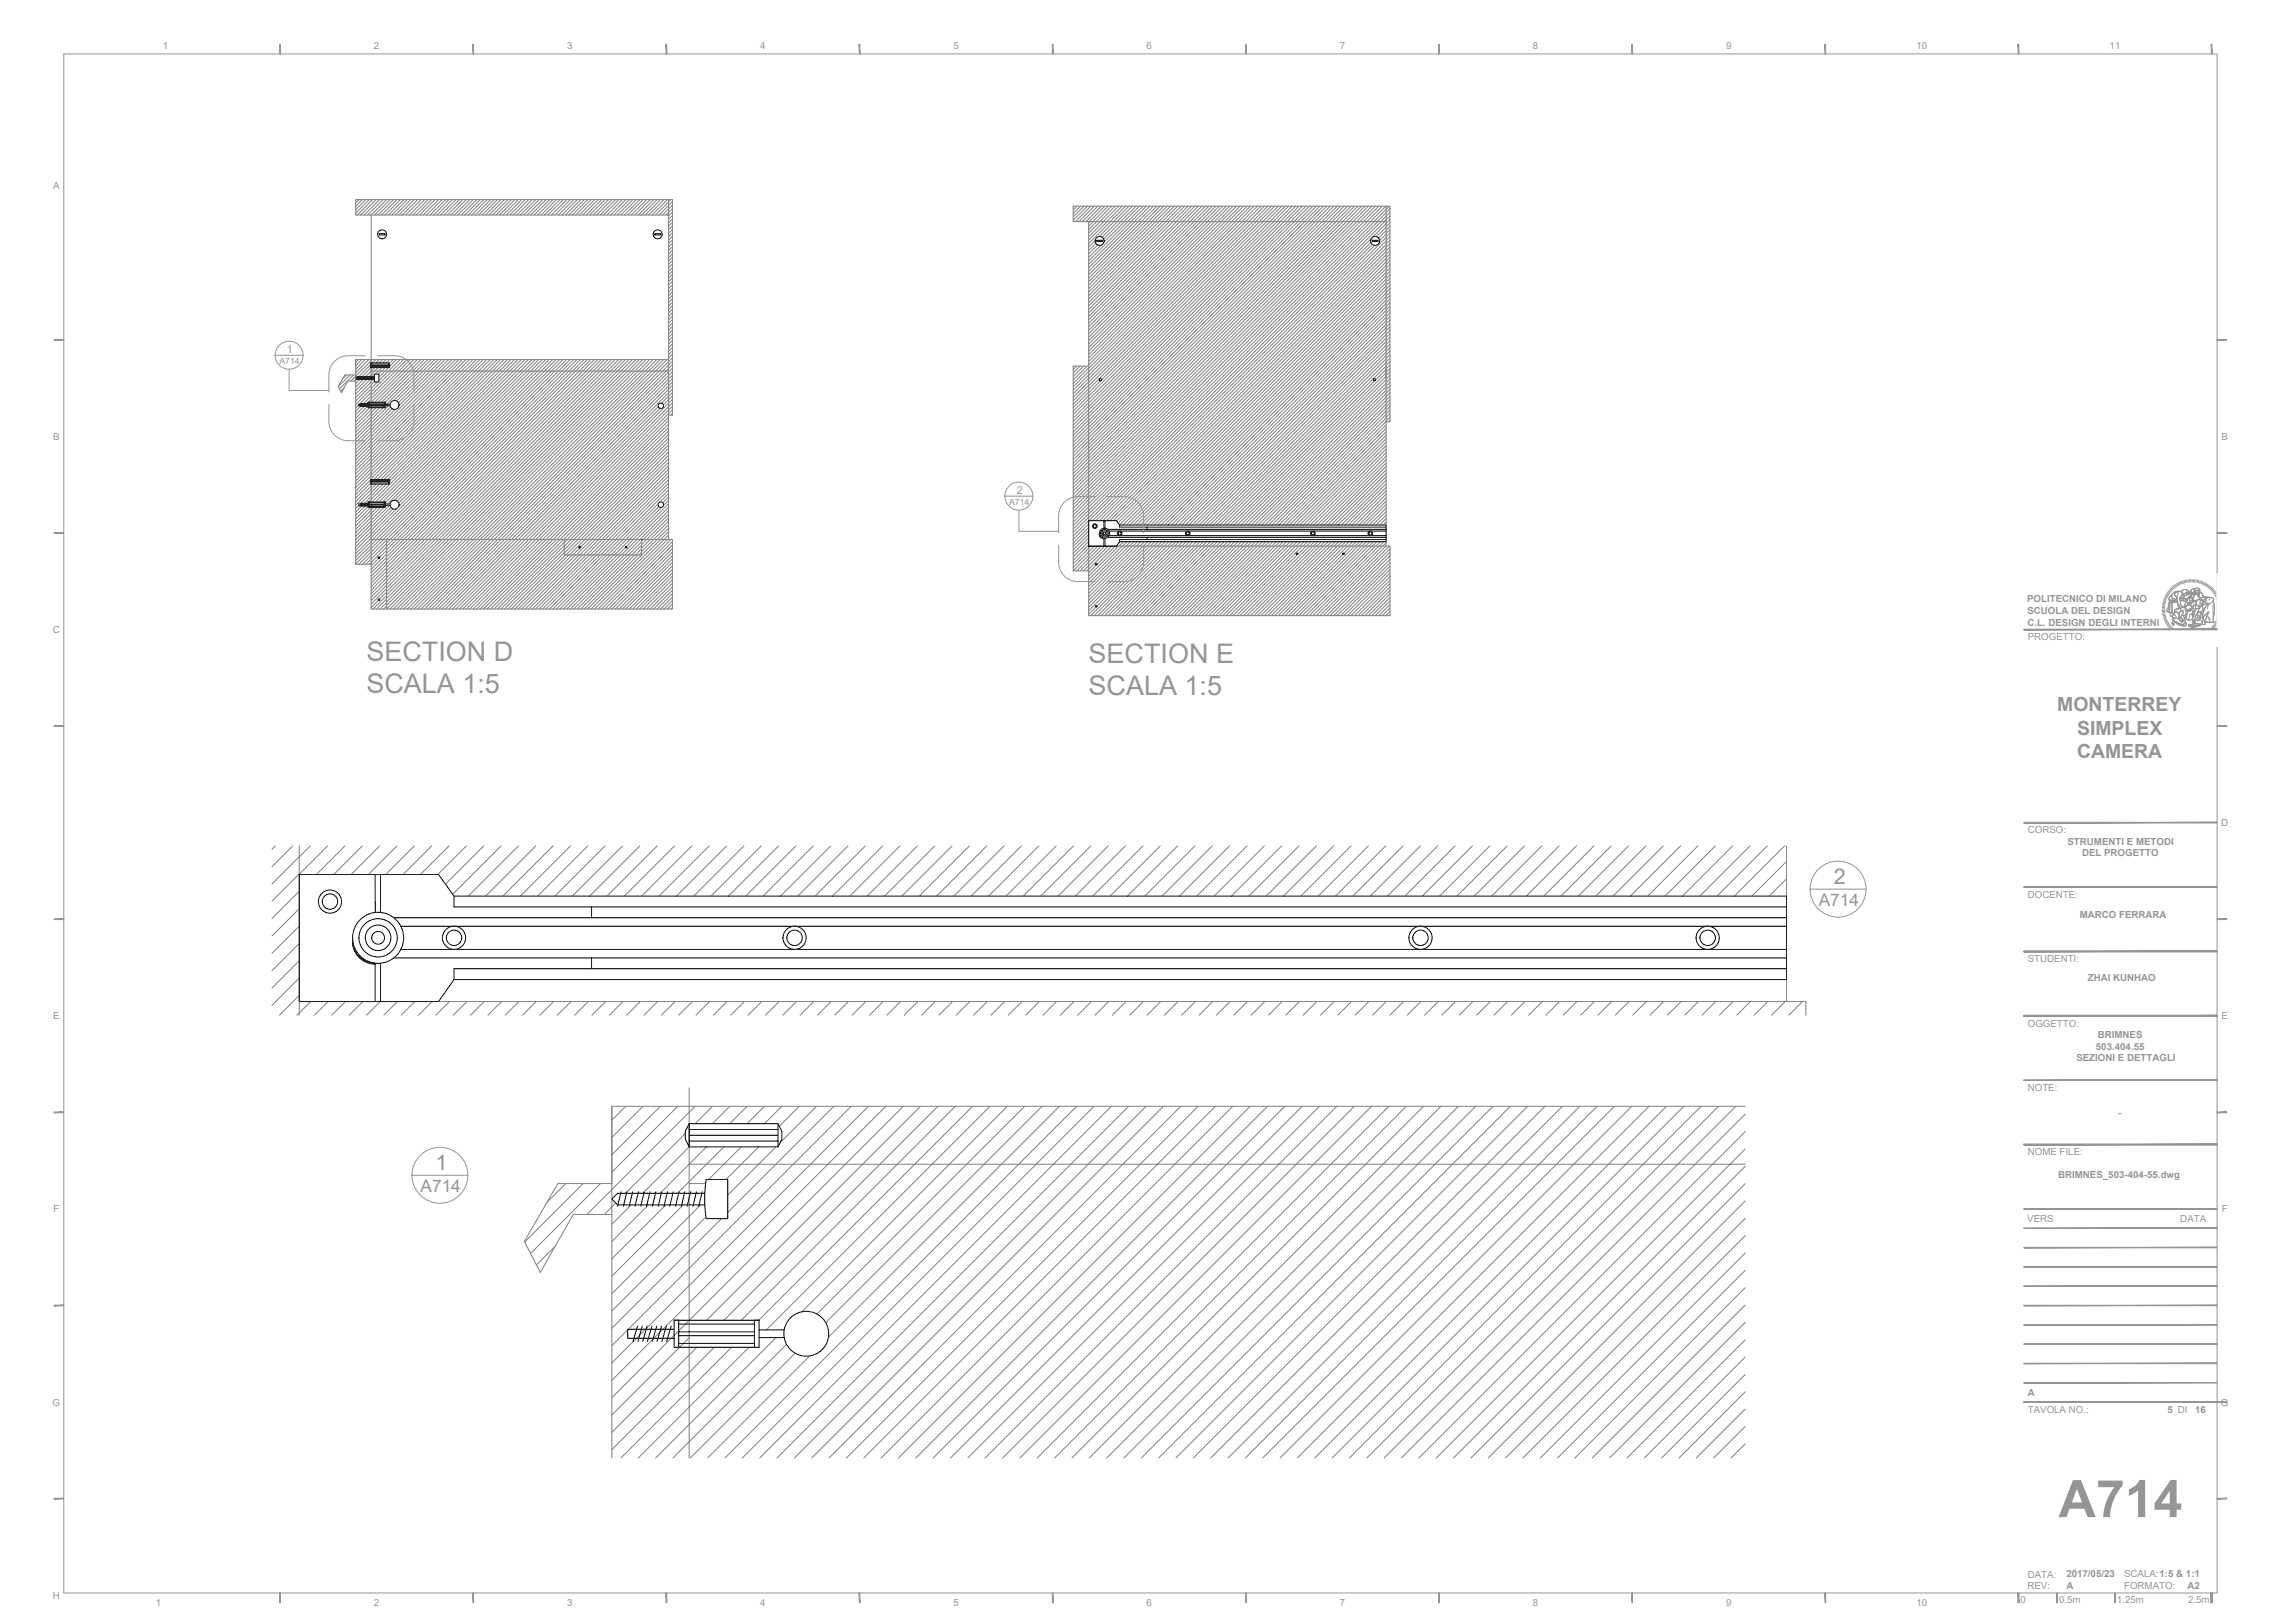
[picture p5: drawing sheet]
<svg xmlns="http://www.w3.org/2000/svg" width="594mm" height="420mm" viewBox="0 0 594 420" stroke-linecap="round" stroke-linejoin="round" font-family="sans-serif">
<defs><g id="words">
<text font-size="13.4" fill="#959595" x="532.9" y="392.8">A714</text>
<g font-size="7" fill="#959595">
<text x="94.8" y="171.1">SECTION D</text>
<text x="281.8" y="171.5">SECTION E</text>
<text x="94.8" y="179.5">SCALA 1:5</text>
<text x="281.8" y="179.9">SCALA 1:5</text>
</g>
<g font-size="5.6" fill="#959595">
<text x="474.7" y="228.9">2</text>
<text x="112.7" y="303">1</text>
</g>
<g font-size="5" fill="#959595">
<text x="532.5" y="184.2">MONTERREY</text>
<text x="537.7" y="190.2">SIMPLEX</text>
<text x="537.7" y="196.3">CAMERA</text>
</g>
<g font-size="4.5" fill="#959595">
<text x="470.8" y="234.6">A714</text>
<text x="108.9" y="308.7">A714</text>
</g>
<g font-size="2.8" fill="#959595">
<text x="74.3" y="91.3">1</text>
<text x="263.2" y="127.8">2</text>
</g>
<g font-size="2.5" fill="#959595">
<text x="42.1" y="12.8">1</text>
<text x="96.8" y="12.8">2</text>
<text x="146.8" y="12.8">3</text>
<text x="196.8" y="12.8">4</text>
<text x="246.8" y="12.8">5</text>
<text x="296.8" y="12.8">6</text>
<text x="346.8" y="12.8">7</text>
<text x="396.8" y="12.8">8</text>
<text x="446.8" y="12.8">9</text>
<text x="496.1" y="12.8">10</text>
<text x="546.1" y="12.8">11</text>
<text x="13.7" y="48.9">A</text>
<text x="13.7" y="113.9">B</text>
<text x="575.1" y="113.9">B</text>
<text x="524.7" y="155.9">POLITECNICO DI MILANO</text>
<text x="524.8" y="161.9">C.L. DESIGN DEGLI INTERNI</text>
<text x="524.8" y="158.9">SCUOLA DEL DESIGN</text>
<text x="13.7" y="163.9">C</text>
<text x="524.9" y="165.7">PROGETTO:</text>
<text x="524.9" y="215.7">CORSO:</text>
<text x="575" y="213.9">D</text>
<text x="535.2" y="218.7">STRUMENTI E METODI</text>
<text x="539" y="221.7">DEL PROGETTO</text>
<text x="524.9" y="232.4">DOCENTE:</text>
<text x="538.3" y="237.6">MARCO FERRARA</text>
<text x="524.9" y="249.1">STUDENTI:</text>
<text x="540.5" y="254">ZHAI KUNHAO</text>
<text x="13.7" y="263.9">E</text>
<text x="575.1" y="263.9">E</text>
<text x="524.9" y="265.8">OGGETTO:</text>
<text x="543" y="268.7">BRIMNES</text>
<text x="537.5" y="274.7">SEZIONI E DETTAGLI</text>
<text x="542.5" y="271.7">503.404.55</text>
<text x="524.9" y="282.4">NOTE:</text>
<text x="548.3" y="288.9">-</text>
<text x="524.9" y="299.1">NOME FILE:</text>
<text x="532.8" y="305">BRIMNES_503-404-55.dwg</text>
<text x="13.8" y="313.9">F</text>
<text x="524.8" y="316.4">VERS</text>
<text x="564.4" y="316.4">DATA</text>
<text x="575.1" y="313.9">F</text>
<text x="13.6" y="363.9">G</text>
<text x="524.9" y="365.9">TAVOLA NO.:</text>
<text x="524.9" y="361.4">A</text>
<text x="561.1" y="365.9">5 DI</text>
<text x="568.2" y="365.9">16</text>
<text x="574.9" y="363.9">G</text>
<text x="13.7" y="413.9">H</text>
<text x="524.8" y="411.3">REV:</text>
<text x="524.9" y="408.4">DATA:</text>
<text x="534.9" y="411.4">A</text>
<text x="534.9" y="408.3">2017/05/23</text>
<text x="549.8" y="408.4">SCALA:1:5 &amp; 1:1</text>
<text x="549.8" y="411.4">FORMATO:</text>
<text x="566.3" y="411.4">A2</text>
<text x="40.3" y="415.8">1</text>
<text x="96.8" y="415.8">2</text>
<text x="146.8" y="415.8">3</text>
<text x="196.8" y="415.8">4</text>
<text x="246.8" y="415.8">5</text>
<text x="296.8" y="415.8">6</text>
<text x="346.8" y="415.8">7</text>
<text x="396.8" y="415.8">8</text>
<text x="446.8" y="415.8">9</text>
<text x="496.1" y="415.8">10</text>
<text x="523" y="414.9">0</text>
<text x="533" y="414.9">0.5m</text>
<text x="548" y="414.9">1.25m</text>
<text x="566.4" y="414.9">2.5m</text>
</g>
<g font-size="2.2" fill="#959595">
<text x="72.3" y="94.2">A714</text>
<text x="261.2" y="130.6">A714</text>
</g>
</g></defs>
<!-- layer: G-ANNO-TTLB -->
<g fill="#959595" stroke="#959595" stroke-width=".26">
<path d="M422.4 11.5l.2 2.5v-2.5zM422.4 11.5l.2 2.5h-.2z"/>
<path d="M372.4 11.5l.2 2.5v-2.5zM372.4 11.5l.2 2.5h-.2z"/>
<path d="M472.4 11.5l.2 2.5v-2.5zM472.4 11.5l.2 2.5h-.2z"/>
<path d="M522.4 11.5l.2 2.5v-2.5zM522.4 11.5l.2 2.5h-.2z"/>
<path d="M572.4 11.5l.2 2.5v-2.5zM572.4 11.5l.2 2.5h-.2z"/>
<path d="M14 288.1h2.5v-.2zM14 287.9h2.5l-2.5 .2z"/>
<path d="M14 238.1h2.5v-.2zM14 237.9h2.5l-2.5 .2z"/>
<path d="M14 188.1h2.5v-.2zM14 187.9h2.5l-2.5 .2z"/>
<path d="M14 138.1h2.5v-.2zM14 137.9h2.5l-2.5 .2z"/>
<path d="M14 88.1h2.5v-.2zM14 87.9h2.5l-2.5 .2z"/>
<path d="M14 388.1h2.5v-.2zM14 387.9h2.5l-2.5 .2z"/>
<path d="M14 338.1h2.5v-.2zM14 337.9h2.5l-2.5 .2z"/>
<path d="M322.4 11.5l.2 2.5v-2.5zM322.4 11.5l.2 2.5h-.2z"/>
<path d="M272.4 11.5l.2 2.5v-2.5zM272.4 11.5l.2 2.5h-.2z"/>
<path d="M222.4 11.5l.2 2.5v-2.5zM222.4 11.5l.2 2.5h-.2z"/>
<path d="M172.4 11.5l.2 2.5v-2.5zM172.4 11.5l.2 2.5h-.2z"/>
<path d="M122.4 11.5l.2 2.5v-2.5zM122.4 11.5l.2 2.5h-.2z"/>
<path d="M72.4 11.5l.2 2.5v-2.5zM72.4 11.5l.2 2.5h-.2z"/>
<path d="M573.9 288.1h2.5v-.2zM573.9 287.9h2.5l-2.5 .2z"/>
<path d="M573.9 238.1h2.5v-.2zM573.9 237.9h2.5l-2.5 .2z"/>
<path d="M573.9 188.1h2.5v-.2zM573.9 187.9h2.5l-2.5 .2z"/>
<path d="M573.9 138.1h2.5v-.2zM573.9 137.9h2.5l-2.5 .2z"/>
<path d="M573.9 88.1h2.5v-.2zM573.9 87.9h2.5l-2.5 .2z"/>
<path d="M573.9 388.1h2.5v-.2zM573.9 387.9h2.5l-2.5 .2z"/>
<path d="M422.4 412.4l.2 2.5v-2.5zM422.4 412.4l.2 2.5h-.2z"/>
<path d="M372.4 412.4l.2 2.5v-2.5zM372.4 412.4l.2 2.5h-.2z"/>
<path d="M472.4 412.4l.2 2.5v-2.5zM472.4 412.4l.2 2.5h-.2z"/>
<path d="M522.4 412.4l.2 2.5v-2.5zM522.4 412.4l.2 2.5h-.2z"/>
<path d="M572.4 412.4l.2 2.5v-2.5zM572.4 412.4l.2 2.5h-.2z"/>
<path d="M322.4 412.4l.2 2.5v-2.5zM322.4 412.4l.2 2.5h-.2z"/>
<path d="M272.4 412.4l.2 2.5v-2.5zM272.4 412.4l.2 2.5h-.2z"/>
<path d="M222.4 412.4l.2 2.5v-2.5zM222.4 412.4l.2 2.5h-.2z"/>
<path d="M172.4 412.4l.2 2.5v-2.5zM172.4 412.4l.2 2.5h-.2z"/>
<path d="M122.4 412.4l.2 2.5v-2.5zM122.4 412.4l.2 2.5h-.2z"/>
<path d="M72.4 412.4l.2 2.5v-2.5zM72.4 412.4l.2 2.5h-.2z"/>
<path d="M522.4 412.4v2.5h.2zM522.4 412.4h.2v2.5z"/>
<path d="M532.4 412.4l.2 2.5v-2.5zM532.4 412.4l.2 2.5h-.2z"/>
<path d="M547.4 412.4l.2 2.5v-2.5zM547.4 412.4l.2 2.5h-.2z"/>
<path d="M572.2 412.4l.5 2.5v-2.5zM572.2 412.4l.5 2.5h-.5z"/>
<path d="M573.9 363.1h2.5v-.2zM573.9 362.9h2.5l-2.5 .2z"/>
<path d="M523.9 362.9v.2l50-.2zM523.9 363.1l50-.2v.2z"/>
<path d="M523.9 362.9v.2l50-.2zM523.9 363.1l50-.2v.2z"/>
<path d="M523.9 357.9h50zM523.9 358l50-.1z"/>
<path d="M523.9 352.9h50zM523.9 353l50-.1z"/>
<path d="M523.9 347.9h50zM523.9 348l50-.1z"/>
<path d="M523.9 342.9h50zM523.9 343l50-.1z"/>
<path d="M523.9 337.9h50zM523.9 338l50-.1z"/>
<path d="M523.9 332.9h50zM523.9 333l50-.1z"/>
<path d="M523.9 327.9h50zM523.9 328l50-.1z"/>
<path d="M523.9 322.9h50zM523.9 323l50-.1z"/>
<path d="M523.9 229.7h50v-.2zM523.9 229.5h50l-50 .2z"/>
<path d="M523.9 246.4h50v-.2zM523.9 246.2h50l-50 .2z"/>
<path d="M523.9 246.2v.2l50-.2zM523.9 246.4l50-.2v.2z"/>
<path d="M523.9 262.9v.2l50-.2zM523.9 263.1l50-.2v.2z"/>
<path d="M523.9 163.1h50v-.2zM523.9 162.9h50l-50 .2z"/>
<path d="M523.9 262.9v.2l50-.2zM523.9 263.1l50-.2v.2z"/>
<path d="M523.9 279.5v.2l50-.2zM523.9 279.7l50-.2v.2z"/>
<path d="M523.9 262.9v.2l50-.2zM523.9 263.1l50-.2v.2z"/>
<path d="M523.9 262.9v.2l50-.2zM523.9 263.1l50-.2v.2z"/>
<path d="M523.9 213.1h50v-.2zM523.9 212.9h50l-50 .2z"/>
<path d="M523.9 296.2v.2l50-.2zM523.9 296.4l50-.2v.2z"/>
<path d="M523.9 296.2v.2l50-.2zM523.9 296.4l50-.2v.2z"/>
<path d="M523.9 317.9h50zM523.9 318l50-.1z"/>
<path d="M523.9 312.9v.2l50-.2zM523.9 313.1l50-.2v.2z"/>
<path d="M573.9 363.1h2.5v-.2zM573.9 362.9h2.5l-2.5 .2z"/>
</g>
<path d="M16.5 14h557.4v398.4h-557.4z" fill="none" stroke="#959595" stroke-width=".26"/>
<!-- layer: G-ANNO-LOGO -->
<g fill="none" stroke="#959595" stroke-width=".26">
<path d="M559.7 157.6h.7M559.7 157.3h.7M559.7 156.9l.7 .1M559.7 156.6l.7 .1M559.8 156.2l.7 .2M559.9 155.9l.6 .1M560 155.5l.6 .2M560.1 155.2l.6 .2M560.2 154.8l.6 .3M560.4 154.5l.6 .3M560.4 158h-.7M560.4 158.3l-.7 .1"/>
<path d="M560.4 158.6l-.7 .1M560.5 158.9l-.7 .2M560.5 154.2l.6 .3M560.5 159.3l-.6 .1M560.6 159.6l-.6 .2M560.7 153.9l.6 .3M560.7 159.9l-.6 .2M560.8 153.6l.6 .3M561.1 153.3l.5 .4M561.3 153l.5 .4M561.5 152.7l.5 .5M561.6 155.3h.6a.83 .83 0 0 0 1.3-.1l.1 .5a2.11 2.11 0 0 1-2.1-.2z"/>
<path d="M561.6 155.3v.4M561.7 152.4l.5 .5M561.7 155.8l-.2 .4-.3 1.9a.22 .22 0 0 0-.2 .3 .22 .22 0 0 0 .4 .1M561.9 154.2l.3-.2-.1 .6 .2 .2 1.1 .4a.79 .79 0 0 1-1.2 .1l-.3 .1a.54 .54 0 0 1-.5-.5 .54 .54 0 0 1 .4-.5zM562 152.2l.4 .5M562 155.8l.4 .1-.2 .5v2.2h-.5a.29 .29 0 0 1-.3-.2 .29 .29 0 0 1 .2-.4l.1-.3a2.19 2.19 0 0 1 .3-1.9zM562 155.8l-.3 .6-.1 1.5-.2 .6 .7 .2M562.2 154l-.6 .6a.44 .44 0 0 0-.2 .5 .44 .44 0 0 0 .5 .3l.3-.1a.84 .84 0 0 0 1.3-.1M562.2 151.9l.5 .6M562.2 159.4a.74 .74 0 0 0 .9 .7l.9-.2M562.3 153.8l.7-.6 1.2-.1a.99 .99 0 0 0-1.2 1l.5 .4-.1 .8-1.1-.5-.2-.2zM562.4 159.8a1.59 1.59 0 0 0 1.6 .1l.1 .5 .3 .3v.2l.2-.2 .3 .4-.1-.6 .3 .5-.2-.5 .4 .1-.8-.7 .3-.7 .4 .2 .5 1.5a.77 .77 0 0 1-1.1 .7l-1.6-.8-.5-.5z"/>
<path d="M562.4 159.8l.1 .5 .7 .7 1.9 .9M562.4 155.9l1.2-.1 .6 1.2-.1 .5-.4 .2a.55 .55 0 0 0-.8 .6l.1 .2a.42 .42 0 0 1-.5 .3 .42 .42 0 0 1-.3-.5v-1.9zM562.4 155.9l-.2 .6 .1 2.1M562.5 151.7l.4 .5M562.7 158.9l-.2-.2a.48 .48 0 0 0-.7 .2 .48 .48 0 0 0 .2 .6l.3-.2a.51 .51 0 0 1 .8 .2l.3 .2M562.8 151.5l.4 .5M562.9 158.6l.5-.3 .3 .3a.55 .55 0 0 1 .3 .9v.4a1.48 1.48 0 0 1-1.7-.2l-.1-.3 .7-.2-.2-.3zM563 157.9l1.1-.4 .4 .1 .1-.4 .5-.1 .6 .2 .3 .4a.79 .79 0 0 1-.2 1.3 .51 .51 0 0 1-.5 .4 .51 .51 0 0 1-.4-.3v-.1a.4 .4 0 0 0 .3-.6 .4 .4 0 0 0-.5-.2l-.3 .1-.3 .6-.8-.6a.28 .28 0 0 1-.4 0 .28 .28 0 0 1 .1-.4zM563.1 151.3l.4 .6M563.2 153.4a.94 .94 0 0 1 1.1-.3 .94 .94 0 0 1 .6 1l-.5 .4a.79 .79 0 0 0 0 1.1 1.17 1.17 0 0 0 .7 1.5l-.5 .1-.1 .4-.4-.1 .1-.5-.6-1.3-.1-1.2a.62 .62 0 0 1-.5-.4 .62 .62 0 0 1 .2-.7zM563.3 158.2l.7 .7M563.3 158.3a.6 .6 0 0 0-.4 .9"/>
<path d="M563.4 151.1l.3 .6M563.6 155.8h-2l-.4 1.5-.5 .7 .3 .3M563.7 150.9l.3 .6M563.7 156.2l.3 1.4M564 153.4l-.5 1 .1 1.4 .4 .8 .3 1 .7-.6a1.03 1.03 0 0 1-.6-1.4l-.2-.6 .2-.4a.79 .79 0 0 0 .5-1 .79 .79 0 0 0-1-.5l-1 .2-.7 .6 .1 .9 1.1 .4M564 150.8l.3 .6M564.1 157.5l-.4 .2a.55 .55 0 0 0-.8 .6l.2 .1M564.2 153.1a1 1 0 0 0-1.2 1l.5 .3M564.3 150.6l.3 .6M564.4 158.3a.41 .41 0 0 1 .6 0 .41 .41 0 0 1 0 .6l-.5 1 .8 .7-.4-.1 .2 .5-.3-.5v.6l-.2-.4-.2 .2v-.2l-.3-.6v-1.2zM564.4 158.3a.46 .46 0 0 1 .7 .1 .46 .46 0 0 1-.2 .6l-.4 .9 .8 .7-.4-.1 .2 .5-.4-.5 .1 .6-.2-.4-.2 .2v-.2l-.3-.6-.1-1.1zM564.5 155l.5-.3a.22 .22 0 0 1 .3-.1 .22 .22 0 0 1 .1 .3 .22 .22 0 0 1-.2 .1l.1 .5a.58 .58 0 0 1-.8-.5z"/>
<path d="M564.5 154.4l.9-.3-.1 .5-1.1 .5zM564.5 155a.58 .58 0 0 0 .8 .5M564.6 153.2l.8-.6 .6 .1 .5 .3a.26 .26 0 0 1 .1 .4 .26 .26 0 0 1-.4 0l-.2-.2-.5 .5-.6-.2M564.7 150.5l.2 .6M564.8 152.9l.4-.2 .7-.1 .6 .3 .2 .4-.2 .2-.4-.3-.5 .5-.6-.2a.34 .34 0 0 1-.4-.2 .34 .34 0 0 1 .2-.4zM564.9 153.5l.7 .2 .5-.5 .3 .3-.2 .5-.4 .2-.4-.2-.6 .2zM565 150.4l.2 .6M565.1 157.1l.6 .2 .4 .6 .1 .7-.4 .4M565.2 155h.9l-.2 .2a.38 .38 0 0 1-.3 .4 .38 .38 0 0 1-.5-.2zM565.2 159.4l.5 1.5a.75 .75 0 0 1-1 .7M565.3 154.7l.2 .2M565.3 154.4v.2l-1.1 .5"/>
<path d="M565.3 157.9l-.7 .2M565.3 150.3l.2 .6M565.4 154.1l-.3 .5M565.5 157.6l.7 .6M565.6 155l-.2-.1a.39 .39 0 0 0-.2 .5 .39 .39 0 0 0 .5 .2l.1-.5 .3-.1-.7 .1M565.6 158.1a.7 .7 0 0 1 .2 .9 .7 .7 0 0 1-.9 .2M565.7 157.3v-.3l.6-.4 1 .2 .1 .3a.25 .25 0 0 1 .1 .4 .25 .25 0 0 1-.4 0l-1 .4 .6 .4 .5-.3 .1-.4a.26 .26 0 0 0 .3-.2 .26 .26 0 0 0-.2-.3l-.1-.3-.5-.2h-.6l-.5 .7-.2-.1 .3-1.1 .2-.2 .2 .2h1.1l.5-.4v-.3l.6 .2 .1 1.1a.58 .58 0 0 0 0 .9l-.4 .6-.5 .3-.1 .4h-.3l.3 .3 .2-.1v.4l.2-.2-.4 1.1a.95 .95 0 0 1-1.4-.1l-.4-.4 .3-.6 .2-1.1M565.7 150.2l.1 .6M565.7 157l.6-.4h.6l.5 .4a.29 .29 0 0 1 .2 .4 .29 .29 0 0 1-.5 .1l-.4 .3a.42 .42 0 0 1-.5 .2 .42 .42 0 0 1-.3-.4zM565.7 159.9l.8 .7M565.9 154l.1 .1M566 153.6l.2 .1"/>
<path d="M566 155.9a1.27 1.27 0 0 0-.5 1.3M566 159.3l.1 .9M566 150.1l.2 .7M566.1 153.7h-.1M566.1 157.9l1.2-.3-.1 .4-.5 .3-.5-.2zM566.2 158.7l-.3 1-.4 .4M566.3 158.1h-.1M566.4 153.8l.9-.2a.32 .32 0 0 1-.1 .5 .32 .32 0 0 1-.5-.2zM566.4 150.1l.1 .6M566.4 153.5l-.2 .5-.4 .2-.4-.2-.6 .2M566.4 154.7l.5-.3 .5 .1 .4 1a.22 .22 0 0 1-.1 .3 .22 .22 0 0 1-.3-.1 .22 .22 0 0 1 .2-.3l-.4-.8a.41 .41 0 0 0-.6 .1 .41 .41 0 0 0 .2 .6v.2a.43 .43 0 0 1-.3 .6 .43 .43 0 0 1-.5-.4zM566.7 154.6l.4-.1 .4 .4 .1 .8-.3 .4h-.5z"/>
<path d="M566.8 150v.7M566.8 153.6l.1-.2a.53 .53 0 0 1 .8 .4l-.3 .1M566.8 158.1h.1M566.8 159l-.3 1.6 1.1-.2M566.9 153.4a.53 .53 0 0 1 .8 .4l-.3 .2-.2-.4h-.4zM566.9 157.7l.2 .1M566.9 158l.1 .1M567 157.8h-.1M567 154.8h.1M567.1 154.8l-.2 .1M567.1 150v.7M567.2 153.8l-.3-.2-.5 .2 .5 .3a.29 .29 0 0 0 .5 0 .29 .29 0 0 0-.1-.5l-.1 .2"/>
<path d="M567.2 158.8l.3 .1 .2-.5a.21 .21 0 0 1 .1-.2 .21 .21 0 0 1 .3 .1l-.4 1.2v-.4l-.3 .1zM567.2 156.1v.7M567.3 157.6l-.3 .5a.41 .41 0 0 1-.4 .2 .41 .41 0 0 1-.3-.3M567.3 154.6l.2 .3-.1 .1M567.4 154.8l-.1-.2a.41 .41 0 0 0-.7 .1 .41 .41 0 0 0 .2 .6 .46 .46 0 0 1 0 .7 .46 .46 0 0 1-.6 0 .46 .46 0 0 1 0-.6l.2-.7 .7-.3 .4 .3 .3 .7a.25 .25 0 0 1 0 .4 .25 .25 0 0 1-.4-.3M567.5 150v.7M567.5 155.1l-.2 .1M567.5 155a.41 .41 0 0 1 0 .5 .41 .41 0 0 1-.6 0h-.1M567.5 155.8l-.2 .3h-.5M567.7 153.8h.1l.2 .4-.3 .8M567.7 158.4h.1M567.7 159l-.1 .5 .3-.2"/>
<path d="M567.8 153.4l.1 .4M567.8 155.4l-.1-.4 .2-.5v-.6h-.2l-.1-.3-.3-.3a.44 .44 0 0 1-.2-.6 .44 .44 0 0 1 .6-.2 .28 .28 0 0 1 .4 0 .28 .28 0 0 1-.1 .4v1.1l.2-.1 .1-.4a.4 .4 0 0 0 .3 .3 .4 .4 0 0 0 .4-.1l-.1 .6 .3-.1v.3a.34 .34 0 0 1 .2 .4 .34 .34 0 0 1-.3 .3l-.7 .4M567.8 150v.7M567.9 158.7l-.2 .3v-.2M567.9 156.4l-.2 1.4M567.9 155.6l.5 .3M568 157.6l-.4 .3 .1 .5M568.1 158.2l-.4 .2-.2 .5h-.3l.3 .3 .2-.1M568.1 156.5l-.4 .8M568.2 150.1l-.1 .6M568.2 152.5h-.5a.61 .61 0 0 0-.6 .7M568.3 153.5a.39 .39 0 0 0 .3 .3 .39 .39 0 0 0 .4-.1"/>
<path d="M568.3 152.4l.5-.2a1.07 1.07 0 0 1 .5 1.5l-.3 .7v-.7l.3-.4-.3-.6-.5 .2-.3 1-.2 .1-.1-.8zM568.3 152.4l.5-.2a1.07 1.07 0 0 1 .5 1.5l-.3 .7v-.7l.3-.4-.2-.6-.6 .2-.3 1-.2 .1-.1-.8zM568.4 155.6l.8-.4 .6 .1a.51 .51 0 0 1 .6 .2 .51 .51 0 0 1 0 .6l-.3 .4a.9 .9 0 0 1-.9 .5 .9 .9 0 0 1-.8-.6zM568.4 153.2l.3 .1M568.5 157.6l.8-.1-.5 1.4a1.71 1.71 0 0 0-.6 1.6l-.2-.1-.3 .6-.2-.9zM568.5 157.6l-1 2.5 .2 .9 .4-.6 .2 1.3-.3-.8-.4 1 .1-.9M568.5 152.9l.6-.2 .2 .6-.3 .4a.46 .46 0 0 1-.7-.1 .46 .46 0 0 1 .2-.7zM568.5 153.7h.1M568.5 156.6v.1a.56 .56 0 0 0 0 .9l.9-.2 .4-.6M568.5 150.1l-.1 .7M568.5 153.3h.1M568.6 153.6h.1"/>
<path d="M568.9 150.2l-.2 .6M568.9 153.4l.2 .1M569 153.4v.1M569 158.5l.7-.1-.5 1.7a.36 .36 0 0 1 .2 .5 .36 .36 0 0 1-.6 .1l-.1-.2zM569.2 154.2l.3 .7M569.2 156.7h.1M569.2 150.2l-.1 .7M569.3 155.1l.9-.5h.9l-.6 .9zM569.3 157.5l-.7 1.5a1.3 1.3 0 0 0-.4 1.4v.1M569.4 156.6l-.3 .1M569.4 153.2l.7 .6 .5 .7-.4 .1a.56 .56 0 0 1-.7 .2 .56 .56 0 0 1-.3-.6zM569.4 153.3l.7 .5 .2 .4"/>
<path d="M569.4 156.9l-.1 .1M569.6 150.3l-.2 .7M569.7 158.5l-.5 1.6a.34 .34 0 0 1 .1 .6 .34 .34 0 0 1-.5 0l-.1-.2 .2-.9v-1M569.9 150.5l-.2 .6M569.9 156.6h.4l-.2 1.8-1.2 .1 .4-1.1zM570 156.3l-.1 .4M570 155.3a.57 .57 0 0 1 .5 .6 .57 .57 0 0 1-.5 .6l-.5 .5h-.4l-.3-.3a.75 .75 0 0 1-.1-1.2l.4-.2 .6 .2-.2 .9 .6-.4-.1-.7-.7-.2-.9 .5v.5M570 154.1l.6 .4M570.1 158.4l-1.2 .1M570.1 159.8l-.1 .2 .3 .2M570.2 150.6l-.2 .6M570.3 156.6l-.1 1.7-.6 1.5 .2 .9 .3 .3"/>
<path d="M570.4 159.5l1.1-1-.3 1.3a1.4 1.4 0 0 0-.4 1.7l-.4 .2a.37 .37 0 0 1-.5-.2 .37 .37 0 0 1 .2-.5zM570.5 155.5a1.01 1.01 0 0 1 1-.9l.7 .2a.54 .54 0 0 1 .7 .1 .54 .54 0 0 1-.1 .7l-.4 .4a1.09 1.09 0 0 1-1.9-.3M570.5 157.3l.1 .6M570.6 150.7l-.3 .6M570.9 150.9l-.3 .6M571 156.5l-.9 .1M571.2 151.1l-.3 .5M571.2 154.6l-1.1 .1-.8 .4M571.4 159.5l.8 .9M571.4 156.5a6.6 6.6 0 0 0-1.4 3.4l1.5-1.4 .5-.1M571.5 154.6a.91 .91 0 0 0-.5 1 .91 .91 0 0 0 .9 .8M571.5 154.6l.6 .1a.57 .57 0 0 1 .7 .1 .57 .57 0 0 1 .1 .7l.3 1.5v1.4a3.4 3.4 0 0 0-.2 2.5l.2 .2h-2.1a.34 .34 0 0 1-.5-.2 .34 .34 0 0 1 .2-.4l.7-1.3v-.7l-1.5 1.4a6 6 0 0 1 1.5-3.4l.4-.1a.93 .93 0 0 1-.9-.8 .93 .93 0 0 1 .5-1z"/>
<path d="M571.5 151.2l-.4 .6M571.5 158.5l-.3 1.3a1.39 1.39 0 0 0-.4 1.7l-.4 .2a.31 .31 0 0 1-.4-.1 .31 .31 0 0 1 .1-.4l.3-1.7M571.7 156.5l-.3 1M571.8 159.9a1.07 1.07 0 0 0 .7 1.2M571.8 151.5l-.4 .5M572.1 155l-.3 .3M572.1 151.7l-.4 .5M572.4 151.9l-.5 .5M572.6 152.1l-.4 .5M572.9 156.6v3.4M572.9 152.4l-.5 .4M572.9 155.5a9.2 9.2 0 0 1 0 5l.3 .6h-2.5"/>
<path d="M573.1 152.6l-.5 .5M573.3 152.9l-.5 .4M573.6 153.2l-.6 .4M573.8 153.5l-.6 .4M574 153.8l-.6 .3M574 159.7l.7 .2M574.1 159.4l.6 .2M574.1 154.1l-.6 .3M574.2 159.1l.6 .2M574.2 158.8l.7 .1M574.3 158.5h.6M574.3 154.4l-.6 .3"/>
<path d="M574.3 158.1l.7 .1M574.3 157.9h.7M574.4 154.8l-.6 .2M574.6 155.1l-.7 .2M574.7 155.4l-.7 .2M574.8 155.8l-.7 .1M574.8 156.1l-.6 .2M574.9 156.5l-.7 .1M574.9 156.8l-.6 .1M575 157.2h-.7M575 157.5l-.7 .1M560.8 160.2l-.6 .2"/>
<path d="M560.9 160.5l-.6 .3M561.1 160.8l-.6 .3M561.2 161.1l-.6 .3M561.4 161.3l-.6 .4M561.6 161.6l-.6 .4M561.8 161.9l-.6 .4M562 162.1l-.5 .5M562.2 162.4l-.5 .4M562.4 162.6l-.5 .5M562.5 160.4l.8 .7 1.2 .5a.84 .84 0 0 0 1.1-.3l.1-.2a.65 .65 0 0 1 0 .9 .65 .65 0 0 1-.9 0l-1.1-.4a.61 .61 0 0 0-.5-.5 .61 .61 0 0 0-.6 .4l.2 .1-.1 .2-.3-.1a1.06 1.06 0 0 1 .1-1.2zM562.5 160.4v.3a.77 .77 0 0 0-.1 1l.3 .1-.1-.4a.71 .71 0 0 1 1.2 .2l.8 .3a.99 .99 0 0 0 1.3-.1l-.2-.8M562.6 162.8l-.4 .5"/>
<path d="M562.9 163.1l-.4 .5M563.2 163.3l-.5 .5M563.4 163.4l-.4 .6M563.7 163.6l-.4 .6M564 163.8l-.4 .6M564.3 163.9l-.3 .6M564.6 164.1l-.3 .6M564.9 164.2l-.3 .6M565.2 164.3l-.2 .6M565.5 164.4l-.2 .7M565.8 164.5l-.2 .6M566.1 164.5l-.1 .7"/>
<path d="M566.4 164.6l-.1 .7M566.5 161.8l2-.4 1.2 .2-2.1 .6zM566.5 161.8l1.1 .4v.3l-1.1-.4zM566.8 164.6l-.1 .7M567.1 164.6v.7M567.4 164.6v.7M567.6 162.2l2.1-.6v.3l-2.1 .6zM567.6 162.2v.3M567.7 164.6l.1 .7M568 160.4h.1l.2 1-.3-.5-.3 .7zM568.1 164.6v.7M568.4 164.6l.1 .6"/>
<path d="M568.7 164.5l.1 .7M569 164.4l.2 .7M569.3 164.4l.2 .6M569.6 164.3l.3 .6M569.7 161.6v.3l-2.1 .6-1.1-.4v-.3l1.1 .4 2.1-.6a6.2 6.2 0 0 0-3.2 .2M570 164.1l.2 .7M570.2 164l.3 .6M570.5 163.9l.4 .6M570.8 163.7l.4 .6M571 160.7l.6 .4M571.1 163.5l.4 .6M571.4 163.4l.4 .5"/>
<path d="M571.6 163.2l.4 .5M571.9 163l.4 .5M572.1 162.7l.5 .5M572.4 162.5l.4 .5M572.6 162.3l.5 .4M572.8 162l.5 .4M573 161.8l.5 .4M573.2 161.5l.5 .4M573.3 161.2l.6 .4M573.5 160.9l.6 .4M573.6 160.6l.7 .3M573.8 160.4l.6 .2"/>
<path d="M573.9 160.1l.6 .2"/>
</g>
<!-- layer: G-ANNO-TTLB -->
<g fill="#fff" stroke="#fff" stroke-width=".26">
<path d="M548.9 163l30.8 4.3-5.8-4.3zM548.9 163l30.8 4.3h-30.8z"/>
<path d="M573.9 148.4h5.8l-5.8 14.6zM579.7 148.4l-5.8 14.6 5.8 4.3z"/>
</g>
<path d="M548.9 163h25v-14.6h5.8v18.9h-30.8z" fill="none" stroke="#fff" stroke-width=".26"/>
<!-- layer: A-ELEV-MBE -->
<g fill="none" stroke="#7f7f7f" stroke-width=".26">
<path d="M92.9 51.7l-.8 .8M93.8 51.7l-1.7 1.7M94.7 51.7l-2.6 2.6M95.6 51.7l-3.5 3.5M96.1 55.7v102h78v-18h-78M96.5 51.7l-4 4M97.4 51.7l-4 4M98.3 51.7l-4 4M99.2 51.7l-4 4M100.1 51.7l-4 4M101 51.7l-4 4M101.9 51.7l-4 4"/>
<path d="M102.8 51.7l-4 4M103.6 51.7l-3.9 4M104.5 51.7l-3.9 4M105.4 51.7l-3.9 4M106.3 51.7l-4 4M107.2 51.7l-4 4M108.1 51.7l-4 4M109 51.7l-4 4M109.9 51.7l-4 4M110.8 51.7l-4 4M111.7 51.7l-4 4M112.6 51.7l-4 4"/>
<path d="M113.5 51.7l-4 4M114.4 51.7l-4 4M115.3 51.7l-4 4M116.2 51.7l-4 4M117.1 51.7l-4 4M118 51.7l-4 4M118.9 51.7l-4 4M119.8 51.7l-4 4M120.7 51.7l-4 4M121.6 51.7l-4 4M122.5 51.7l-4 4M123.4 51.7l-4 4"/>
<path d="M124.3 51.7l-4 4M125.2 51.7l-4 4M126.1 51.7l-4 4M127 51.7l-4 4M127.9 51.7l-4 4M128.8 51.7l-4 4M129.7 51.7l-4 4M130.6 51.7l-4 4M131.5 51.7l-4 4M132.4 51.7l-4 4M133.3 51.7l-4 4M134.2 51.7l-4 4"/>
<path d="M135.1 51.7l-4 4M136 51.7l-4 4M136.9 51.7l-4 4M137.8 51.7l-4 4M138.7 51.7l-4 4M139.6 51.7l-4 4M140.5 51.7l-4 4M141.4 51.7l-4 4M142.3 51.7l-4 4M143.2 51.7l-4 4M144.1 51.7l-4 4M145 51.7l-4 4"/>
<path d="M145.9 51.7l-4 4M146.8 51.7l-4 4M147.7 51.7l-4 4M148.6 51.7l-4 4M149.5 51.7l-4 4M150.4 51.7l-4 4M151.3 51.7l-4 4M152.1 51.7l-3.9 4M153 51.7l-4 4M153.9 51.7l-4 4M154.8 51.7l-4 4M155.7 51.7l-4 4"/>
<path d="M156.6 51.7l-4 4M157.5 51.7l-4 4M158.4 51.7l-4 4M159.3 51.7l-4 4M160.2 51.7l-4 4M161.1 51.7l-4 4M162 51.7l-4 4M162.9 51.7l-4 4M163.8 51.7l-4 4M164.7 51.7l-4 4M165.6 51.7l-4 4M166.5 51.7l-4 4"/>
<path d="M167.4 51.7l-4 4M168.3 51.7l-4 4M169.2 51.7l-4 4M170.1 51.7l-4 4M171 51.7l-4 4M171.9 51.7l-4 4M172.8 51.7l-4 4M173.1 55.7h-81v-4h82v55.8h-1M173.1 51.7v88M173.7 51.7l-4 4M174.1 52.2l-3.5 3.5M174.1 53.1l-2.6 2.6"/>
<path d="M174.1 54l-1.7 1.7M174.1 54.9l-1 1M174.1 55.8l-1 1M174.1 56.7l-1 1M174.1 57.6l-1 1M174.1 58.5l-1 1M174.1 59.4l-1 1M277.9 53.4l-.1 .1M278.8 53.4l-1 1M279.7 53.4l-1.9 1.9M280.6 53.4l-2.8 2.7M281.5 53.4l-3.7 3.6"/>
<path d="M281.8 57.4v102h78v-18h-78M282.1 57.4l-.3 .3M282.4 53.4l-4 4M283 57.4l-1.2 1.2M283.3 53.4l-4 4M283.9 57.4l-2.1 2.1M284.2 53.4l-4 4M284.8 57.4l-3 3M285.1 53.4l-4 4M285.7 57.4l-3.9 3.9M286 53.4l-4 4M286.6 57.4l-4.8 4.8"/>
<path d="M286.9 53.4l-4 4M287.5 57.4l-5.7 5.7M287.8 53.4l-4 4M288.4 57.4l-3.9 3.8M288.7 53.4l-4 4M289.3 57.4l-4 4M289.6 53.4l-4 4M290.2 57.4l-4.5 4.5M290.5 53.4l-4 4M291.1 57.4l-5.3 5.3M291.4 53.4l-4 4M292 57.4l-10.2 10.1"/>
<path d="M292.3 53.4l-4 4M292.9 57.4l-11.1 11M293.2 53.4l-4 4M293.8 57.4l-12 11.9M294.1 53.4l-4 4M294.7 57.4l-12.9 12.8M295 53.4l-4 4M295.6 57.4l-13.8 13.7M295.9 53.4l-4 4M296.5 57.4l-14.7 14.6M296.8 53.4l-4 4M297.4 57.4l-15.6 15.5"/>
<path d="M297.7 53.4l-4 4M298.3 57.4l-16.5 16.4M298.6 53.4l-4 4M299.2 57.4l-17.4 17.3M299.4 53.4l-3.9 4M300.1 57.4l-18.3 18.2M300.3 53.4l-4 4M301 57.4l-19.2 19.1M301.2 53.4l-4 4M301.9 57.4l-20.1 20M302.1 53.4l-4 4M302.8 57.4l-21 20.9"/>
<path d="M303 53.4l-4 4M303.7 57.4l-21.9 21.8M303.9 53.4l-4 4M304.6 57.4l-22.8 22.7M304.8 53.4l-4 4M305.5 57.4l-23.7 23.6M305.7 53.4l-4 4M306.4 57.4l-24.6 24.5M306.6 53.4l-4 4M307.2 57.4l-25.4 25.4M307.5 53.4l-4 4M308.1 57.4l-26.3 26.3"/>
<path d="M308.4 53.4l-4 4M309 57.4l-27.2 27.2M309.3 53.4l-4 4M309.9 57.4l-28.1 28.1M310.2 53.4l-4 4M310.8 57.4l-29 29M311.1 53.4l-4 4M311.7 57.4l-29.9 29.9M312 53.4l-4 4M312.6 57.4l-30.8 30.8M312.9 53.4l-4 4M313.5 57.4l-31.7 31.7"/>
<path d="M313.8 53.4l-4 4M314.4 57.4l-32.6 32.6M314.7 53.4l-4 4M315.3 57.4l-33.5 33.5M315.6 53.4l-4 4M316.2 57.4l-34.4 34.4M316.5 53.4l-4 4M317.1 57.4l-35.3 35.3M317.4 53.4l-4 4M318 57.4l-36.2 36.2M318.3 53.4l-4 4M318.9 57.4l-37.1 37.1"/>
<path d="M319.2 53.4l-4 4M319.8 57.4l-38 38M320.1 53.4l-4 4M320.7 57.4l-38.9 38.9M321 53.4l-4 4M321.6 57.4l-39.8 39.8M321.9 53.4l-4 4M322.5 57.4l-40.7 40.7M322.8 53.4l-4 4M323.4 57.4l-41.6 41.6M323.7 53.4l-4 4M324.3 57.4l-42.5 42.5"/>
<path d="M324.6 53.4l-4 4M325.2 57.4l-43.4 43.4M325.5 53.4l-4 4M326.1 57.4l-41 40.9M326.4 53.4l-4 4M327 57.4l-45.2 45.2M327.3 53.4l-4 4M327.9 57.4l-46.1 46.1M328.2 53.4l-4 4M328.8 57.4l-47 47M329.1 53.4l-4 4M329.7 57.4l-47.9 47.9"/>
<path d="M330 53.4l-4 4M330.6 57.4l-48.8 48.8M330.9 53.4l-4 4M331.5 57.4l-49.7 49.7M331.8 53.4l-4 4M332.4 57.4l-50.6 50.6M332.7 53.4l-4 4M333.3 57.4l-51.5 51.5M333.6 53.4l-4 4M334.2 57.4l-52.4 52.4M334.5 53.4l-4 4M335.1 57.4l-53.3 53.3"/>
<path d="M335.4 53.4l-4 4M336 57.4l-54.2 54.2M336.3 53.4l-4 4M336.9 57.4l-55.1 55M337.2 53.4l-4 4M337.8 57.4l-56 55.9M338.1 53.4l-4 4M338.7 57.4l-56.9 56.8M339 53.4l-4 4M339.6 57.4l-57.8 57.7M339.9 53.4l-4 4M340.5 57.4l-58.7 58.6"/>
<path d="M340.8 53.4l-4 4M341.4 57.4l-59.6 59.5M341.6 53.4l-3.9 4M342.3 57.4l-60.5 60.4M342.5 53.4l-4 4M343.2 57.4l-61.4 61.3M343.4 53.4l-4 4M344.1 57.4l-62.3 62.2M344.3 53.4l-4 4M345 57.4l-63.2 63.1M345.2 53.4l-4 4M345.9 57.4l-64.1 64"/>
<path d="M346.1 53.4l-4 4M346.8 57.4l-65 64.9M347 53.4l-4 4M347.7 57.4l-65.9 65.8M347.9 53.4l-4 4M348.6 57.4l-66.8 66.7M348.8 53.4l-4 4M349.4 57.4l-67.6 67.6M349.7 53.4l-4 4M350.3 57.4l-68.5 68.5M350.6 53.4l-4 4M351.2 57.4l-69.4 69.4"/>
<path d="M351.5 53.4l-4 4M352.1 57.4l-70.3 70.3M352.4 53.4l-4 4M353 57.4l-71.2 71.2M353.3 53.4l-4 4M353.9 57.4l-72.1 72.1M354.2 53.4l-4 4M354.8 57.4l-73 73M355.1 53.4l-4 4M355.7 57.4l-73.9 73.9M356 53.4l-4 4M356.6 57.4l-74.8 74.8"/>
<path d="M356.9 53.4l-4 4M357.5 57.4l-75.7 75.7M357.8 53.4l-4 4M358.4 57.4l-76.6 76.6M358.7 53.4l-4 4M358.8 57.4h-81v-4h82v55.8h-1M358.8 58.8l-2.5 2.5M358.8 59.7l-1.9 1.9M358.8 53.4v82.5M358.8 57.9l-76.9 76.9M359.6 53.4l-4 4M359.8 54.1l-3.3 3.3"/>
<path d="M359.8 55l-2.4 2.4M359.8 55.9l-1.5 1.5M359.8 56.8l-1 1M359.8 57.7l-1 1M359.8 58.6l-1 1M359.8 59.5l-1 1M174.1 69.3l-1 1M174.1 76.4l-1 1M174.1 77.3l-1 1M174.1 60.3l-1 1M174.1 61.2l-1 1M174.1 62.1l-1 1"/>
<path d="M174.1 63l-1 1M174.1 63.9l-1 1M174.1 64.8l-1 1M174.1 65.7l-1 1M174.1 66.6l-1 1M174.1 67.5l-1 1M174.1 68.4l-1 1M174.1 70.1l-1 1.1M174.1 71l-1 1.1M174.1 71.9l-1 1M174.1 72.8l-1 1M174.1 73.7l-1 1"/>
<path d="M174.1 74.6l-1 1M174.1 75.5l-1 1M174.1 78.2l-1 1M174.1 79.1l-1 1M283.5 62.3l-1.7 1.6M283.7 63l-1.9 1.8M284.1 63.4l-2.3 2.3M285 63.5l-3.2 3.1M354.9 62.7l-72.1 72.1M355.2 63.3l-71.5 71.5M355.9 63.5l-71.3 71.3M358.8 60.6l-1.7 1.7"/>
<path d="M358.8 61.5l-73.3 73.3M358.8 62.4l-72.4 72.4M358.8 63.3l-71.5 71.5M358.8 64.2l-70.6 70.6M358.8 65.1l-69.8 69.7M358.8 66l-69.4 69.4M358.8 66.9l-69 69M358.8 67.8l-68.1 68.1M358.8 68.7l-67.2 67.2M358.8 69.6l-66.3 66.3M358.8 70.5l-65.4 65.4M358.8 71.4l-64.5 64.5"/>
<path d="M358.8 72.3l-63.6 63.6M358.8 73.2l-62.7 62.7M358.8 74.1l-61.8 61.8M358.8 75l-60.9 60.9M358.8 75.9l-60 60M358.8 76.8l-59.2 59.1M358.8 77.7l-58.3 58.2M358.8 78.6l-57.4 57.3M358.8 79.5l-56.5 56.4M359.8 65.7l-1 1.1M359.8 66.6l-1 1.1M359.8 67.5l-1 1.1"/>
<path d="M359.8 72l-1 1M359.8 72.9l-1 1M359.8 73.8l-1 1M359.8 77.4l-1 1M359.8 78.3l-1 1M359.8 79.2l-1 1M359.8 60.4l-1 1M359.8 61.3l-1 1M359.8 62.2l-1 1M359.8 63.1l-1 1M359.8 64l-1 1M359.8 64.9l-1 1"/>
<path d="M359.8 68.4l-1 1M359.8 69.3l-1 1M359.8 70.2l-1 1M359.8 71.1l-1 1M359.8 74.7l-1 1M359.8 75.6l-1 1M359.8 76.5l-1 1M89.7 97.1l-1 .9M90.6 97.1l-3 3M91.5 97.1l-3.6 3.6M92.1 97.1h-2.8l-1.8 3 .9 1.6 1.7-3h2M92.1 98.3l-.4 .4"/>
<path d="M92.3 98.1l-.2 .3M92.8 93.1l-.7 .7M93.2 98.2l-1.1 1.1M93.7 93.1l-1.6 1.6M94.1 98.2l-2 2M94.6 93.1l-2.5 2.5M95 98.2l-2.9 2.9M95.5 93.1l-3.4 3.4M95.9 94.5l-3.1 3.1M95.9 98.2l-3.8 3.8M96.1 95.2h.1M96.1 96.1h.1"/>
<path d="M96.1 95.2l-2.4 2.4M96.1 98.9l-4 4M96.1 99.8l-4 4M96.1 97.1h.8M96.1 96.1h77M96.4 93.1l-5.6 5.6M96.7 98.2l-.6 .6M96.9 97v.1M96.9 98.8l-.8 .9M97 95.2l-2.4 2.4M97.3 93.1l-.9 .9M97.7 98.9l-1.6 1.7"/>
<path d="M97.9 95.2l-2.4 2.4M98.2 93.1l-.9 .9M98.8 95.2l-1.7 1.7M99.1 93.1l-.9 .9M99.7 95.2l-1.7 1.7M100 93.1l-.9 .9M100.6 95.2l-2.5 2.5M100.9 93.1l-.9 .9M101.8 93.1l-1.1 1M102.7 93.1l-1.9 1.9M103.6 93.1l-5.5 5.5M104.5 93.1l-8.4 8.4"/>
<path d="M105.4 93.1l-9.3 9.3M106.3 93.1l-10.2 10.2M107.2 93.1l-11.1 11M108.1 93.1l-11.1 11M109 93.1l-11.1 11M109.9 93.1l-11.1 11M110.8 93.1l-11.1 11M111.7 93.1l-11.6 11.5M112.5 93.1l-10.6 10.6M113.4 93.1l-10.7 10.7M114.3 93.1l-11.2 11.2M115.2 93.1l-11.9 11.9"/>
<path d="M116.1 93.1l-20 20M117 93.1l-20.9 20.9M117.9 93.1l-21.8 21.8M118.8 93.1l-22.7 22.7M119.7 93.1l-23.6 23.6M120.6 93.1l-24.5 24.5M121.5 93.1l-25.4 25.4M122.4 93.1l-26.3 26.3M123.3 93.1l-27.2 27.2M124.2 93.1l-28.1 28.1M125.1 93.1l-29 29M126 93.1l-29.9 29.9"/>
<path d="M126.9 93.1l-30.8 30.8M127.8 93.1l-31 31M128.7 93.1l-31.1 31M129.6 93.1l-31.1 31M130.5 93.1l-31.1 31M131.4 93.1l-31.1 31M132.3 93.1l-31.4 31.4M133.2 93.1l-36.9 36.9M134.1 93.1l-36.9 36.9M135 93.1l-36.9 36.9M135.9 93.1l-36.9 36.9M136.8 93.1l-37.1 37.1"/>
<path d="M137.7 93.1l-37.4 37.4M138.6 93.1l-36.5 36.4M139.5 93.1l-36.7 36.6M140.4 93.1l-37.2 37.1M141.3 93.1l-38.1 38.1M142.2 93.1l-46.1 46.1M143.1 93.1l-46.6 46.6M144 93.1l-46.6 46.6M144.9 93.1l-46.6 46.6M145.8 93.1l-46.6 46.6M146.7 93.1l-46.6 46.6v17.9l64.5-64.5M147.6 93.1l-47.5 47.5"/>
<path d="M148.5 93.1l-48.4 48.4M149.4 93.1l-49.3 49.3M150.3 93.1l-50.2 50.2M151.2 93.1l-51.1 51M152.1 93.1l-52 51.9M153 93.1l-52.9 52.8M153.9 93.1l-53.8 53.7M154.7 93.1l-54.6 54.6M155.6 93.1l-55.5 55.5M156.5 93.1l-56.4 56.4M157.4 93.1l-57.3 57.3M158.3 93.1l-58.2 58.2"/>
<path d="M159.2 93.1l-59.1 59.1M160.1 93.1l-60 60M161 93.1l-60.9 60.9M161.9 93.1l-61.8 61.8M162.8 93.1l-62.7 62.7M163.7 93.1l-63.6 63.6M165.5 93.1l-64.6 64.6M166.4 93.1l-64.6 64.6M167.3 93.1l-64.6 64.6M168.2 93.1l-64.6 64.6M169.1 93.1l-64.6 64.6M170 93.1l-64.6 64.6"/>
<path d="M170.9 93.1l-64.6 64.6M171.8 93.1l-64.6 64.6M172.7 93.1l-64.6 64.6M173.1 93.1h-81v53h4M174.1 81.8l-1 1M174.1 82.7l-1 1M174.1 83.6l-1 1M174.1 88.1l-1 1M174.1 92.6l-65.1 65.1M174.1 93.5l-64.2 64.2M174.1 94.4l-63.3 63.3M174.1 95.3l-62.4 62.4"/>
<path d="M174.1 96.2l-61.5 61.5M174.1 97.1l-60.6 60.6M174.1 98l-59.7 59.7M174.1 98.9l-58.8 58.8M174.1 99.8l-57.9 57.9M174.1 80l-1 1M174.1 80.9l-1 1M174.1 84.5l-1 1M174.1 85.4l-1 1M174.1 86.3l-1 1M174.1 87.2l-1 1M174.1 89l-1 1"/>
<path d="M174.1 89.9l-1 1M174.1 90.8l-1 1M174.1 91.7l-1 1M278.7 94.8l-.9 .9M279.6 94.8l-1.8 1.8M280.5 94.8l-2.7 2.7M281.4 94.8l-3.6 3.6M281.8 96.2l-4 4M281.8 97.1l-4 4M281.8 98l-4 4M281.8 98.9l-4 4M281.8 99.8l-4 4"/>
<path d="M281.8 95.3l-4 4M281.8 94.8h-4v53h4M284.9 98.6l-3.1 3.1M355.8 98.6l-37.3 37.3M358.8 94.8v3.2M358.8 80.3l-55.6 55.6M358.8 81.2l-54.7 54.7M358.8 82.1l-53.8 53.8M358.8 83l-52.9 52.9M358.8 83.9l-52 52M358.8 84.8l-51.1 51.1M358.8 85.7l-50.2 50.2"/>
<path d="M358.8 86.6l-49.3 49.3M358.8 87.5l-48.4 48.4M358.8 88.4l-47.5 47.5M358.8 89.3l-46.6 46.6M358.8 90.2l-45.7 45.7M358.8 91.1l-44.8 44.8M358.8 92l-43.9 43.9M358.8 92.9l-43 43M358.8 93.8l-42.1 42.1M358.8 94.7l-41.2 41.2M358.8 95.6l-2.7 2.8M358.8 96.5l-39.4 39.4"/>
<path d="M358.8 97.4l-38.5 38.5M358.8 98.3l-37.6 37.6M358.8 99.2l-36.7 36.7M359.8 83.7l-1 1M359.8 85.5l-1 1M359.8 86.4l-1 1M359.8 90l-1 1M359.8 90.9l-1 1M359.8 91.8l-1 1M359.8 96.3l-1 1M359.8 97.2l-1 1M359.8 98.1l-1 1"/>
<path d="M359.8 80.1l-1 1M359.8 81l-1 1M359.8 81.9l-1 1M359.8 82.8l-1 1M359.8 84.6l-1 1M359.8 87.3l-1 1M359.8 88.2l-1 1M359.8 89.1l-1 1M359.8 92.7l-1 1M359.8 93.6l-1 1M359.8 94.5l-1 1M359.8 95.4l-1 1"/>
<path d="M359.8 99l-1 1M359.8 99.9l-1 1M89.1 100.3l-.9 1M92.9 104.8l-.8 .8M93.5 105.1l-1.4 1.4M94.4 105.1l-2.3 2.3M95.3 105.1l-3.2 3.2M95.7 105.5l-3.6 3.7M96.1 100.7l-4 4M96.1 101.6l-3 3M96.1 102.5l-2.1 2.1M96.1 103.4l-1.2 1.2"/>
<path d="M96.1 106.1l-4 4M96.1 107l-4 4M96.1 107.9l-4 4M96.1 108.8l-4 4M96.1 109.7l-4 4M96.1 110.6l-4 4M96.1 111.5l-4 4M96.1 112.4l-4 4M96.1 113.3l-4 4M96.1 114.2l-4 4M96.1 115.1l-4 4M96.1 116l-4 4"/>
<path d="M96.1 116.9l-4 4M96.1 117.8l-4 4M96.1 118.7l-4 4M96.1 119.6l-4 4M96.5 105.5l-.4 .4M97.4 105.5l-1.3 1.3M98.3 105.5l-2.2 2.2M99.2 105.5l-3.1 3.1M100.6 105l-4.5 4.5M101 104.8h.1M101 104.6h.1M101.1 105.4l-5 5"/>
<path d="M101.6 105.8l-5.5 5.5M102.3 106l-6.2 6.2M170.4 105.3l-52.4 52.4M170.8 105.7l-51.9 52M173.1 108l-49.7 49.7M173.1 108.9l-48.8 48.8M173.1 109.8l-47.9 47.9M173.1 110.7l-47 47M173.1 111.6l-46.1 46.1M173.1 112.5l-45.2 45.2M173.1 113.4l-26.3 26.3M173.1 115.2l-24.5 24.5"/>
<path d="M173.1 116l-23.6 23.7M173.1 116.9l-22.7 22.8M173.1 117.8l-21.8 21.9M173.1 118.7l-20.9 21M173.1 119.6l-20 20.1M173.1 114.3l-25.4 25.4M174.1 100.7l-57 57M174.1 101.6l-2.8 2.8M174.1 103.4l-54.3 54.3M174.1 104.3l-53.4 53.4M174.1 105.2l-52.5 52.5M174.1 106.1l-51.6 51.6"/>
<path d="M174.1 107l-.5 .5M174.1 102.5l-2.4 2.3M281.8 101.5l-4 4M281.8 102.4l-4 4M281.8 103.3l-4 4M281.8 104.2l-4 4M281.8 106l-4 4M281.8 106.9l-4 4M281.8 107.8l-4 4M281.8 108.7l-4 4M281.8 110.5l-4 4M281.8 111.4l-4 4"/>
<path d="M281.8 112.3l-4 4M281.8 113.2l-4 4M281.8 115.9l-4 4M281.8 116.8l-4 4M281.8 117.7l-4 4M281.8 118.6l-4 4M281.8 100.7l-4 4M281.8 105.1l-4 4M281.8 109.6l-4 4M281.8 114.1l-4 4M281.8 115l-4 4M281.8 119.5l-4 4"/>
<path d="M358.8 100.1l-35.8 35.8M358.8 101l-34.9 34.9M358.8 101.9l-34 34M358.8 102.8l-33.1 33.1M358.8 103.7l-32.2 32.2M358.8 104.6l-31.3 31.3M358.8 105.5l-30.4 30.4M358.8 106.4l-29.5 29.5M358.8 107.3l-28.6 28.6M358.8 108.2l-27.7 27.7M358.8 109.1l-26.8 26.8M358.8 110l-25.9 25.9"/>
<path d="M358.8 110.9l-25 25M358.8 111.8l-24.1 24.1M358.8 112.7l-23.2 23.2M358.8 113.6l-22.3 22.3M358.8 114.5l-21.4 21.4M358.8 115.4l-20.5 20.5M358.8 116.3l-19.6 19.6M358.8 117.2l-18.7 18.7M358.8 118.1l-17.8 17.8M358.8 119l-17 16.9M358.8 119.9l-16.1 16M359.8 102.6l-1 1"/>
<path d="M359.8 103.5l-1 1M359.8 104.4l-1 1M359.8 108l-1 1M359.8 108.9l-.3 .3M359.8 100.8l-1 1M359.8 101.7l-1 1M359.8 105.3l-1 1M359.8 106.2l-1 1M359.8 107.1l-1 1M92.9 130.8l-.8 .8M93.7 130.9l-1.6 1.6M94.6 130.9l-2.5 2.5"/>
<path d="M95.3 130.2l-.2 .2M95.3 131.1l-3.2 3.2M95.9 125.1l-3.8 3.9M95.9 131.4l-3.8 3.8M96.1 120.5l-4 4M96.1 121.4l-4 4M96.1 122.3l-4 4M96.1 123.2l-4 4M96.1 124.1l-4 4M96.1 125.8l-4 4.1M96.1 126.7l-4 4M96.1 127.6l-2.8 2.8"/>
<path d="M96.1 128.5l-1.9 1.9M96.1 129.4l-.6 .6M96.1 132.1l-4 4M96.1 133l-4 4M96.1 133.9l-4 4M96.1 134.8l-4 4M96.1 135.7l-4 4M96.1 136.6l-4 4M96.1 137.5l-4 4M96.1 138.4l-4 4M96.1 139.3l-4 4M96.5 125.3l-.4 .4"/>
<path d="M96.6 139.7l-4.5 4.5M96.7 131.4l-.6 .6M97.4 125.3l-1.3 1.3M97.5 139.7l-5.4 5.4M97.6 131.4l-1.5 1.5M98.3 125.3l-2.2 2.2M98.4 139.7l-6.3 6.3M98.5 131.4l-2.4 2.4M99.2 125.3l-3.1 3.1M99.3 139.7l-6.4 6.4M99.4 131.4l-3.3 3.3M99.9 130.9l-.2 .2"/>
<path d="M100 125.3l-3.9 4M100.1 139.8l-6.3 6.3M100.8 130.9l-4.7 4.7M101 130.7h.1M101.2 131.4l-5.1 5.1M101.7 131.7l-5.6 5.7M102.6 131.7l-6.5 6.6M146.1 139.7v4h20v-4M146.9 139.7l-.8 .8M147.8 139.7l-1.7 1.7M148.7 139.7l-2.6 2.6M149.6 139.7l-3.5 3.5"/>
<path d="M150.5 139.7l-4 4M151.4 139.7l-4 4M152.3 139.7l-4 4M153.2 139.7l-4 4M154.1 139.7l-4 4M155 139.7l-4 4M155.9 139.7l-4 4M156.8 139.7l-4 4M157.7 139.7l-4 4M158.6 139.7l-4 4M159.5 139.7l-4 4M160.4 139.7l-4 4"/>
<path d="M161.3 139.7l-4 4M162.2 139.7l-4 4M163.1 139.7l-4 4M164 139.7l-4 4M164.9 139.7l-4 4M165.8 139.7l-4 4M170.4 130.4l-9.3 9.3M170.6 131.1l-8.6 8.6M171.3 131.3l-8.4 8.4M173.1 120.5l-19.1 19.2M173.1 121.4l-18.2 18.3M173.1 122.3l-17.4 17.4"/>
<path d="M173.1 123.2l-16.5 16.5M173.1 124.1l-15.6 15.6M173.1 125l-14.7 14.7M173.1 125.9l-13.8 13.8M173.1 126.8l-12.9 12.9M173.1 127.7l-2.3 2.3M173.1 129.5l-1.4 1.3M173.1 130.4l-9.3 9.3M173.1 131.3l-8.4 8.4M173.1 132.2l-7.5 7.5M173.1 133.1l-7 7M173.1 134l-7 7"/>
<path d="M173.1 134.9l-7 7M173.1 135.8l-7 7M173.1 136.7l-21 21M173.1 137.6l-20.1 20.1M173.1 138.5l-19.2 19.2M173.1 139.4l-18.3 18.3M173.1 128.6l-1.6 1.5M173.7 139.7l-18 18M281.8 120.4l-4 4M281.8 121.3l-4 4M281.8 122.2l-4 4M281.8 123.1l-4 4"/>
<path d="M281.8 125.8l-4 4M281.8 126.7l-4 4M281.8 127.6l-4 4M281.8 130.3l-4 4M281.8 131.2l-4 4M281.8 132.1l-4 4M281.8 137.5l-4 4M281.8 139.3l-4 4M281.8 124l-4 4M281.8 124.9l-4 4M281.8 128.5l-4 4M281.8 129.4l-4 4"/>
<path d="M281.8 133l-4 4M281.8 133.9l-4 4M281.8 134.8l-4 4M281.8 135.7l-4 4M281.8 136.6l-4 4M281.8 138.4l-4 4M358.8 120.8l-15.2 15.1M358.8 121.7l-14.3 14.2M358.8 122.6l-13.4 13.3M358.8 123.4l-12.5 12.5M358.8 124.3l-11.6 11.6M358.8 125.2l-10.7 10.7"/>
<path d="M358.8 126.1l-9.8 9.8M358.8 127l-8.9 8.9M358.8 127.9l-8 8M358.8 128.8l-7.1 7.1M358.8 129.7l-6.2 6.2M358.8 130.6l-5.3 5.3M358.8 131.5l-4.4 4.4M358.8 132.4l-3.5 3.5M358.8 133.3l-2.6 2.6M358.8 134.2l-1.7 1.7M358.8 135.1l-.8 .8M98 144.6l-1.9 1.9"/>
<path d="M100.1 140.7l-5.4 5.4M100.1 141.6l-4.5 4.5M100.1 142.5l-1.8 1.8M100.1 143.4l-4 4M100.1 144.3l-4 4M100.1 145.2l-4 4M100.1 146.1l-4 4M100.1 147l-4 4M100.1 147.9l-4 4M100.1 148.8l-4 4M100.1 149.7l-4 4M100.1 150.6l-4 4"/>
<path d="M100.1 151.5l-4 4M100.1 152.4l-4 4M100.1 153.3l-4 4M100.1 154.2l-3.5 3.5M100.1 155.1l-2.6 2.6M100.1 156l-1.7 1.7M100.1 156.9l-.8 .8M146.1 140.4l-17.3 17.3M146.1 141.3l-16.4 16.4M146.1 142.2l-15.5 15.5M146.1 143.1l-14.6 14.6M146.4 143.7l-14 14"/>
<path d="M147.3 143.7l-14 14M148.2 143.7l-14 14M149.1 143.7l-14 14M150 143.7l-14.1 14M150.9 143.7l-14.1 14M151.8 143.7l-14.1 14M152.6 143.7l-14 14M153.5 143.7l-14 14M154.4 143.7l-14 14M155.3 143.7l-14 14M156.2 143.7l-14 14M157.1 143.7l-14 14"/>
<path d="M158 143.7l-14 14M158.9 143.7l-14 14M159.8 143.7l-14 14M160.7 143.7l-14 14M161.6 143.7l-14 14M162.5 143.7l-14 14M163.4 143.7l-14 14M164.3 143.7l-14 14M165.2 143.7l-14 14M166.1 140.3l-3.4 3.4M166.1 141.2l-2.5 2.5M166.1 142.1l-1.6 1.6"/>
<path d="M166.1 143l-.7 .7M174.1 140.2l-17.5 17.5M174.1 141.1l-16.6 16.6M174.1 142l-15.7 15.7M174.1 142.9l-14.8 14.8M174.1 143.8l-13.9 13.9M174.1 144.7l-13 13M174.1 145.6l-12.1 12.1M174.1 146.5l-11.2 11.2M174.1 147.4l-10.3 10.3M174.1 148.3l-9.4 9.4M174.1 149.2l-8.5 8.5"/>
<path d="M174.1 150.1l-7.6 7.6M174.1 151l-6.7 6.7M174.1 151.9l-5.8 5.8M174.1 152.8l-4.9 4.9M174.1 153.7l-4 4M174.1 154.6l-3.1 3.1M174.1 155.5l-2.2 2.2M174.1 156.4l-1.3 1.3M174.1 157.3l-.4 .4M281.8 140.2l-4 4M281.8 141.1l-4 4M282.4 141.4l-4.6 4.6"/>
<path d="M283.3 141.4l-5.5 5.5M284.2 141.4l-6.4 6.3M285.1 141.4l-6.4 6.4M286 141.4l-6.4 6.4M286.9 141.4l-6.4 6.4M287.8 141.4l-6.4 6.4M288.7 141.4l-6.9 6.9M289.6 141.4l-7.8 7.8M289.9 140.2l-.4 .4M290.5 141.4l-8.7 8.7M290.8 140.2l-1.1 1.2M291.4 141.4l-9.6 9.6"/>
<path d="M291.7 140.2l-1.1 1.2M292.3 141.4l-10.5 10.4M292.6 140.2l-1.1 1.2M293.2 141.4l-11.4 11.3M293.5 140.2l-1.1 1.2M294.1 141.4l-12.3 12.2M294.4 140.2l-1.1 1.2M295 141.4l-13.2 13.1M295.3 140.2l-1.1 1.2M295.9 141.4l-14.1 14M296.2 140.2l-1.1 1.2M296.8 141.4l-15 14.9"/>
<path d="M297.1 140.2l-1.1 1.2M297.7 141.4l-15.9 15.8M298 140.2l-1.1 1.2M298.6 141.4l-16.8 16.7M298.9 140.2l-1.1 1.2M299.5 141.4l-17.7 17.6M299.8 140.2l-1.1 1.2M300.4 141.4l-18 18M300.7 140.2l-1.1 1.2M301.3 141.4l-18 18M301.6 140.2l-1.1 1.2M302.2 141.4l-18 18"/>
<path d="M302.5 140.2l-1.1 1.2M303.1 141.4l-18 18M303.4 140.2l-1.1 1.2M304 141.4l-18 18M304.3 140.2l-1.1 1.2M304.8 141.4l-17.9 18M305.2 140.2l-1.1 1.2M305.7 141.4l-17.9 18M306.1 140.2l-1.1 1.2M306.6 141.4l-18 18M307 140.2l-1.1 1.2M307.5 141.4l-18 18"/>
<path d="M307.9 140.2l-1.1 1.2M308.4 141.4l-18 18M308.8 140.2l-1.1 1.2M309.3 141.4l-18 18M309.7 140.2l-1.1 1.2M310.2 141.4l-18 18M310.6 140.2l-1.1 1.2M311.1 141.4l-18 18M311.5 140.2l-1.1 1.2M312 141.4l-18 18M312.4 140.2l-1.1 1.2M312.9 141.4l-18 18"/>
<path d="M313.3 140.2l-1.1 1.2M313.8 141.4l-18 18M314.2 140.2l-1.1 1.2M314.7 141.4l-18 18M315.1 140.2l-1.1 1.2M315.6 141.4l-18 18M316 140.2l-1.2 1.2M316.5 141.4l-18 18M316.9 140.2l-1.2 1.2M317.4 141.4l-18 18M317.8 140.2l-1.2 1.2M318.3 141.4l-18 18"/>
<path d="M318.7 140.2l-1.2 1.2M319.2 141.4l-18 18M319.6 140.2l-1.2 1.2M320.1 141.4l-18 18M320.5 140.2l-1.2 1.2M321 141.4l-18 18M321.4 140.2l-1.2 1.2M321.9 141.4l-18 18M322.3 140.2l-1.2 1.2M322.8 141.4l-18 18M323.2 140.2l-1.2 1.2M323.7 141.4l-18 18"/>
<path d="M324.1 140.2l-1.2 1.2M324.6 141.4l-18 18M325 140.2l-1.2 1.2M325.5 141.4l-18 18M325.9 140.2l-1.2 1.2M326.4 141.4l-18 18M326.8 140.2l-1.2 1.2M327.3 141.4l-18 18M327.7 140.2l-1.2 1.2M328.2 141.4l-18 18M328.6 140.2l-1.2 1.2M329.1 141.4l-18 18"/>
<path d="M329.5 140.2l-1.2 1.2M330 141.4l-18 18M330.3 140.2l-1.1 1.2M330.9 141.4l-18 18M331.2 140.2l-1.1 1.2M331.8 141.4l-18 18M332.1 140.2l-1.1 1.2M332.7 141.4l-18 18M333 140.2l-1.1 1.2M333.6 141.4l-18 18M333.9 140.2l-1.1 1.2M334.5 141.4l-18 18"/>
<path d="M334.8 140.2l-1.1 1.2M335.4 141.4l-18 18M335.7 140.2l-1.1 1.2M336.3 141.4l-18 18M336.6 140.2l-1.1 1.2M337.2 141.4l-18 18M337.5 140.2l-1.1 1.2M338.1 141.4l-18 18M338.4 140.2l-1.1 1.2M339 141.4l-18 18M339.3 140.2l-1.1 1.2M339.9 141.4l-18 18"/>
<path d="M340.2 140.2l-1.1 1.2M340.8 141.4l-18 18M341.1 140.2l-1.1 1.2M341.7 141.4l-18 18M342 140.2l-1.1 1.2M342.6 141.4l-18 18M342.9 140.2l-1.1 1.2M343.5 141.4l-18 18M343.8 140.2l-1.1 1.2M344.4 141.4l-18 18M344.7 140.2l-1.1 1.2M345.3 141.4l-18 18"/>
<path d="M345.6 140.2l-1.1 1.2M346.2 141.4l-18 18M346.5 140.2l-1.1 1.2M347.1 141.4l-18 18M347.4 140.2l-1.1 1.2M348 141.4l-18 18M348.3 140.2l-1.1 1.2M348.9 141.4l-18 18M349.2 140.2l-1.1 1.2M349.8 141.4l-18 18M350.1 140.2l-1.1 1.2M350.7 141.4l-18 18"/>
<path d="M351 140.2l-1.1 1.2M351.6 141.4l-18 18M351.9 140.2l-1.1 1.2M352.5 141.4l-18 18M352.8 140.2l-1.1 1.2M353.3 141.4l-17.9 18M353.7 140.2l-1.1 1.2M354.2 141.4l-17.9 18M354.6 140.2l-1.1 1.2M355.1 141.4l-18 18M355.5 140.2l-1.1 1.2M356 141.4l-18 18"/>
<path d="M356.4 140.2l-1.1 1.2M356.9 141.4l-18 18M357.3 140.2l-1.1 1.2M357.8 141.4l-18 18M358.2 140.2l-1.2 1.2M358.7 141.4l-18 18M358.8 140.5l-.9 .9M358.8 140.2v1.2M359.6 141.4l-18 18M359.8 142.1l-17.3 17.3M359.8 143l-16.4 16.4M359.8 143.9l-15.5 15.5"/>
<path d="M359.8 144.8l-14.6 14.6M359.8 145.7l-13.7 13.7M359.8 146.6l-12.8 12.8M359.8 147.5l-11.9 11.9M359.8 148.4l-11 11M359.8 149.3l-10.1 10.1M359.8 150.2l-9.2 9.2M359.8 151.1l-8.3 8.3M359.8 152l-7.4 7.4M359.8 152.9l-6.5 6.5M359.8 153.8l-5.6 5.6M359.8 154.7l-4.7 4.7"/>
<path d="M359.8 155.6l-3.8 3.8M359.8 156.5l-2.9 2.9M359.8 157.4l-2 2M359.8 158.3l-1.1 1.1M359.8 159.2l-.2 .2M71.3 219l-.9 .9M75.8 219l-5.4 5.3M77.5 219v43.8M80.3 219l-2.8 2.8M84.8 219l-7.3 7.3M89.3 219l-7.4 7.4M93.8 219l-7.4 7.4"/>
<path d="M98.3 219l-7.4 7.4M102.8 219l-7.4 7.4M107.3 219l-7.4 7.4M111.8 219l-7.5 7.4M116.2 219l-7.4 7.4M120.7 219l-7.4 7.4M125.2 219l-9.9 9.9M129.7 219l-12.5 12.5M134.2 219l-13 13M138.7 219l-13 13M143.2 219l-13 13M147.7 219l-13 13"/>
<path d="M152.2 219l-13 13M156.7 219l-13.1 13M161.1 219l-13 13M165.6 219l-13 13M170.1 219l-13 13M174.6 219l-13 13M179.1 219l-13 13M183.6 219l-13 13M188.1 219l-13 13M192.6 219l-13 13M197.1 219l-13 13M201.6 219l-13.1 13"/>
<path d="M206 219l-13 13M210.5 219l-13 13M215 219l-13 13M219.5 219l-13 13M224 219l-13 13M228.5 219l-13 13M233 219l-13 13M237.5 219l-13 13M242 219l-13 13M246.5 219l-13.1 13M250.9 219l-13 13M255.4 219l-13 13"/>
<path d="M259.9 219l-13 13M264.4 219l-13 13M268.9 219l-13 13M273.4 219l-13 13M277.9 219l-13 13M282.4 219l-13 13M286.9 219l-13 13M291.4 219l-13.1 13M295.8 219l-13 13M300.3 219l-13 13M304.8 219l-13 13M309.3 219l-13 13"/>
<path d="M313.8 219l-13 13M318.3 219l-13 13M322.8 219l-13 13M327.3 219l-13 13M331.8 219l-13 13M336.3 219l-13.1 13M340.7 219l-13 13M345.2 219l-13 13M349.7 219l-13 13M354.2 219l-13 13M358.7 219l-13 13M363.2 219l-13 13"/>
<path d="M367.7 219l-13 13M372.2 219l-13 13M376.7 219l-13 13M381.2 219l-13.1 13M385.6 219l-13 13M390.1 219l-13 13M394.6 219l-13 13M399.1 219l-13 13M403.6 219l-13 13M408.1 219l-13 13M412.6 219l-13 13M417.1 219l-13 13"/>
<path d="M421.6 219l-13 13M426.1 219l-13.1 13M430.5 219l-13 13M435 219l-13 13M439.5 219l-13 13M444 219l-13 13M448.5 219l-13 13M453 219l-13 13M457.5 219l-13 13M462 219l-13 13M462.5 219v40.3M77.5 221.8l-7.1 7"/>
<path d="M77.5 226.3l-7.1 7M77.5 230.8l-7.1 7M77.5 239.7l-7.1 7.1M77.5 235.2l-7.1 7.1M462.5 223l-9 9M462.5 227.5l-4.6 4.5M462.5 232h-.1M77.5 244.2l-7.1 7.1M77.5 248.7l-7.1 7.1M77.5 259.3h390v3.5M77.5 253.2l-7.1 7.1M77.5 257.7l-5.2 5.1"/>
<path d="M80.4 259.3l-2.9 2.9M84.9 259.3l-3.5 3.5M89.4 259.3l-3.5 3.5M93.9 259.3l-3.5 3.5M98.4 259.3l-3.5 3.5M102.9 259.3l-3.5 3.5M107.4 259.3l-3.6 3.5M111.9 259.3l-3.6 3.5M116.4 259.3l-3.6 3.5M120.8 259.3l-3.5 3.5M125.3 259.3l-3.5 3.5M129.8 259.3l-3.5 3.5"/>
<path d="M134.3 259.3l-3.5 3.5M138.8 259.3l-3.5 3.5M143.3 259.3l-3.5 3.5M147.8 259.3l-3.6 3.5M152.3 259.3l-3.6 3.5M156.8 259.3l-3.6 3.5M161.3 259.3l-3.6 3.5M165.8 259.3l-3.6 3.5M170.2 259.3l-3.5 3.5M174.7 259.3l-3.5 3.5M179.2 259.3l-3.5 3.5M183.7 259.3l-3.5 3.5"/>
<path d="M188.2 259.3l-3.5 3.5M192.7 259.3l-3.5 3.5M197.2 259.3l-3.6 3.5M201.7 259.3l-3.6 3.5M206.2 259.3l-3.6 3.5M210.6 259.3l-3.5 3.5M215.1 259.3l-3.5 3.5M219.6 259.3l-3.5 3.5M224.1 259.3l-3.5 3.5M228.6 259.3l-3.5 3.5M233.1 259.3l-3.5 3.5M237.6 259.3l-3.6 3.5"/>
<path d="M242.1 259.3l-3.6 3.5M246.6 259.3l-3.6 3.5M251.1 259.3l-3.6 3.5M255.6 259.3l-3.6 3.5M260 259.3l-3.5 3.5M264.5 259.3l-3.5 3.5M269 259.3l-3.5 3.5M273.5 259.3l-3.5 3.5M278 259.3l-3.5 3.5M282.5 259.3l-3.5 3.5M287 259.3l-3.6 3.5M291.5 259.3l-3.6 3.5"/>
<path d="M296 259.3l-3.6 3.5M300.5 259.3l-3.6 3.5M304.9 259.3l-3.5 3.5M309.4 259.3l-3.5 3.5M313.9 259.3l-3.5 3.5M318.4 259.3l-3.5 3.5M322.9 259.3l-3.5 3.5M327.4 259.3l-3.6 3.5M331.9 259.3l-3.6 3.5M336.4 259.3l-3.6 3.5M340.9 259.3l-3.6 3.5M345.4 259.3l-3.6 3.5"/>
<path d="M349.8 259.3l-3.5 3.5M354.3 259.3l-3.5 3.5M358.8 259.3l-3.5 3.5M363.3 259.3l-3.5 3.5M367.8 259.3l-3.5 3.5M372.3 259.3l-3.5 3.5M376.8 259.3l-3.6 3.5M381.3 259.3l-3.6 3.5M385.8 259.3l-3.6 3.5M390.3 259.3l-3.6 3.5M394.7 259.3l-3.5 3.5M399.2 259.3l-3.5 3.5"/>
<path d="M403.7 259.3l-3.5 3.5M408.2 259.3l-3.5 3.5M412.7 259.3l-3.5 3.5M417.2 259.3l-3.5 3.5M421.7 259.3l-3.6 3.5M426.2 259.3l-3.6 3.5M430.7 259.3l-3.6 3.5M435.2 259.3l-3.6 3.5M439.6 259.3l-3.5 3.5M444.1 259.3l-3.5 3.5M448.6 259.3l-3.5 3.5M453.1 259.3l-3.5 3.5"/>
<path d="M457.6 259.3l-3.5 3.5M462.1 259.3l-3.5 3.5M466.6 259.3l-3.6 3.5M77.5 262.2l-.7 .6M162 286.4l-3.6 3.6M166.5 286.4l-8.1 8.1M170.9 286.4l-12.5 12.6M175.4 286.4l-17 17M177.4 293.4l-15.5 15.5M178.4 281.6v95.8M178.4 296.9l-12 12M179.9 286.4l-28 28"/>
<path d="M182.9 296.9l-12 12M184.4 286.4l-4.5 4.5M187.4 296.9l-12 12M188.9 286.4l-4.5 4.5M191.9 296.9l-8.5 8.5M193.4 286.4l-4.5 4.5M196.4 296.9l-8.5 8.4M197.9 286.4l-4.5 4.5M200.9 296.9l-12.5 12.5M202.4 286.4l-4.5 4.5M206.9 286.4l-5.2 5.2M211.4 286.4l-9.5 9.4"/>
<path d="M215.9 286.4l-27.5 27.5M220.3 286.4l-61.9 62M224.8 286.4l-66.4 66.4M229.3 286.4l-70.9 70.9M233.8 286.4l-75.4 75.4M238.3 286.4l-55.4 55.4M242.8 286.4l-55.4 55.4M247.3 286.4l-55.4 55.4M251.8 286.4l-55.4 55.4M256.3 286.4l-57.9 57.9M260.7 286.4l-53.1 53.2M265.2 286.4l-53.7 53.8"/>
<path d="M269.7 286.4l-56 56M274.2 286.4l-59.8 59.8M278.7 286.4l-91 91M283.2 286.4l-91 91M287.7 286.4l-91 91M292.2 286.4l-91.1 91M296.7 286.4l-91.1 91M301.2 286.4l-91.1 91M305.7 286.4l-91.1 91M310.1 286.4l-91 91M314.6 286.4l-91 91M319.1 286.4l-91 91"/>
<path d="M323.6 286.4l-91 91M328.1 286.4l-91 91M332.6 286.4l-91 91M337.1 286.4l-91.1 91M341.6 286.4l-91.1 91M346.1 286.4l-91.1 91M350.6 286.4l-91.1 91M355 286.4l-91 91M359.5 286.4l-91 91M364 286.4l-91 91M368.5 286.4l-91 91M373 286.4l-91 91"/>
<path d="M377.5 286.4l-91 91M382 286.4l-91.1 91M386.5 286.4l-91.1 91M391 286.4l-91.1 91M395.5 286.4l-91.1 91M399.9 286.4l-91 91M404.4 286.4l-91 91M408.9 286.4l-91 91M413.4 286.4l-91 91M417.9 286.4l-91 91M422.4 286.4l-91 91M426.9 286.4l-91.1 91"/>
<path d="M431.4 286.4l-91.1 91M435.9 286.4l-91.1 91M440.4 286.4l-91.1 91M444.8 286.4l-91 91M449.3 286.4l-91 91M451.8 288.5l-89 88.9M451.8 293l-84.5 84.4M451.8 297.4l-80 80M451.8 286.4h-293.4v91M146.5 306.4l-4.9 4.9M151 306.4l-15.2 15.1M155.4 306.4l-18.1 18.1"/>
<path d="M158.4 306.4h-14l-8.7 15 4.2 8 8.5-15h10M159.4 311.4l-3 3M163.4 311.9l-5 5M167.9 311.9l-9.5 9.5M172.4 311.9l-14 14M176.9 311.9l-18.5 18.5M178.4 306.4h4.2M178.4 301.4h273.4M181.4 311.9l-23 23M182.7 306.1l-.3 .3M182.7 315l-24.3 24.4M186.8 315.5l-28.4 28.4"/>
<path d="M451.8 301.9l-75.5 75.5M451.8 306.4l-71 71M451.8 310.9l-66.6 66.5M451.8 315.4l-62.1 62M451.8 319.9l-57.6 57.5M143.7 322.6l-4.8 4.9M451.8 324.4l-53.1 53M451.8 328.9l-48.6 48.5M451.8 333.4l-44.1 44M451.8 337.9l-39.6 39.5M178.4 346.3l-20 20M180.4 348.8l-22 22"/>
<path d="M184.9 348.8l-26.5 26.5M189.4 348.8l-28.7 28.6M193.9 348.8l-28.7 28.6M200.9 346.3l-31.2 31.1M202.9 345.3h.1M203 344.1l-.1 .2M203.6 348l-29.4 29.4M205.8 350.3l-27.1 27.1M209.6 351l-26.4 26.4M451.8 342.3l-35.1 35.1M451.8 346.8l-30.6 30.6M451.8 351.3l-26.2 26.1"/>
<path d="M451.8 355.8l-21.7 21.6M451.8 360.3l-17.2 17.1M451.8 364.8l-12.7 12.6M451.8 369.3l-8.2 8.1M451.8 373.8l-3.7 3.6"/>
</g>
<!-- layer: A-SECT-MCUT1 -->
<g fill="none" stroke="#000" stroke-width=".26">
<path d="M98.2 60.5h1.4v.3h-1.4zM169.5 60.5h1.5l-.1 .3h-1.4zM283.9 62.2h1.5v.2v.1h-1.5M283.9 62.2v.3M355.2 62.2h1.5v.2v.1h-1.5M355.3 62.2v.3M92.5 97.5l-.1 .7M92.7 97.6h.1M92.8 97.5l-.1 .7M93.1 97.6h.1M93.2 97.5l-.2 .7M93.4 97.5l-.1 .7"/>
<path d="M93.5 97.6h.1M93.7 97.5l-.1 .7M93.9 97.6h.1M94.1 97.5l-.2 .7M94.3 97.6h.1M94.3 97.5l-.1 .7M94.6 97.6h.1M94.7 97.5l-.2 .7M95 97.5l-.2 .7M95 97.6h.1M95.2 97.5l-.1 .7M95.4 97.6h.1"/>
<path d="M95.6 97.5l-.2 .7M95.8 97.6h.1M95.8 97.5l-.1 .7M96.1 94h4.6l.2 .4-.2 .8h-4.6M96.1 94v.3h4.6M96.1 94.9h4.6M96.1 94l-.2 .4 .2 .8M96.1 94.3v.9M96.1 94.6h4.6M96.1 97.6h.1M96.1 97.5l-.1 .7M96.5 97.5l-.2 .7"/>
<path d="M96.5 97.6h.1M96.7 97.5l-.1 .7M96.9 97.6h-4.5l-.3 .3 .3 .3h4.5M97 96.9h1.1v2h-1.1zM100.7 94v1.2M93.4 104.4l-.2 .8M93.6 104.4l-.2 .8M93.9 104.4l-.2 .8M94.1 104.4l-.2 .8M94.4 104.4l-.2 .8M94.6 104.4l-.2 .8M94.9 104.4l-.2 .8"/>
<path d="M95.1 104.4l-.2 .8M95.3 104.6h-2.4v.5h2.4M95.3 104.1v1.4h4.4v-1.4M95.5 105.5v-1.4h-.2h4.4h-.3v1.4M95.5 104.3h3.9M95.5 104.7h3.9M95.5 105.3h3.9M95.5 104.9h3.9M99.7 104.6h1.3M99.7 105h1.3M93.4 130.3l-.2 .8M93.6 130.3l-.2 .8"/>
<path d="M93.9 130.3l-.2 .8M94.1 130.3l-.2 .8M94.4 130.3l-.2 .8M94.6 130.3l-.2 .8M94.9 130.3l-.2 .8M95.1 130.3l-.2 .8M95.3 130.4h-2.4v.5h2.4M95.3 130v1.4h4.4v-1.4M95.5 130.2h3.9M95.5 130.6h3.9M95.5 131.2h3.9M95.5 130.8h3.9"/>
<path d="M96.1 124.7v.3h4.6M96.1 124.1l-.2 .4 .2 .8M96.1 125.3h4.6M96.1 124.1v.6M96.1 125v.3M96.1 124.1h4.6M96.1 124.7h4.6M96.1 124.4h4.6M99.7 130h-4.4h.2v1.4M99.7 130.5h1.3M99.7 130.9h1.3M99.7 130h-.3v1.4"/>
<path d="M100.7 124.1l.2 .4-.2 .8M100.7 124.1v1.2M166.1 139.7h.1M285.7 134.8v2M285.8 139.4l-.9-.4-.3-.9a1.18 1.18 0 0 0 1.1 1.3v2M286 134.8v2M286 139.4v2M286.7 137h72.1M286.7 139.1h72.1M287.1 138.7h71.7M287.1 137.5h71.7M289.8 135.9h69v1.1"/>
<path d="M289.8 135.9v.6h69M289.8 135.9l-.8-1.1h-7.2v6.6h7.2l.8-1.2M296.9 136.5v.5M296.9 139.1v.6M358.8 136.9v3.3h-69M358.8 139.7h-69v.5M97.1 226.4v9.8M98.5 226.4v9.8M101.9 237.6h360.6M103.8 239.8h358.7M117.5 232h345v5.4M117.5 232v2.8h345"/>
<path d="M117.5 232l-4-5.6h-36v32.9h36l4-5.7M153.1 234.8v2.8M462.5 237v16.6h-345M91.3 243.2a5.8 5.8 0 0 0 5.9 6.2M91.3 243.2a5.8 5.8 0 0 0 5.8 6.4v9.7M98.5 249.4v9.9M101.9 248h360.6M103.8 245.8h358.7M153.1 248v2.8M462.5 250.8h-345v2.8M178.4 290.9h23l1 2v2l-1 2h-23M178.4 290.9v3"/>
<path d="M178.4 295.4h23M178.4 290.9l-1 2v2l1 2M178.4 293.9v3M178.4 292.4h23M178.4 293.9h23M201.4 290.9v6M160.8 308.5l-.9 3.8M161.8 308.9h.1M162.3 308.5l-.9 3.8M163.6 308.9h.1M163.8 308.5l-.9 3.8M165.3 308.5l-.9 3.8"/>
<path d="M165.5 308.9h.1M166.8 308.5l-.9 3.8M167.4 308.9h.1M168.3 308.5l-.9 3.8M169.3 308.9h.1M169.8 308.5l-.9 3.8M171.2 308.9h.1M171.3 308.5l-.9 3.8M172.8 308.5l-.9 3.8M173 308.9h.1M174.3 308.5l-.9 3.8M174.9 308.9h.1"/>
<path d="M175.8 308.5l-.9 3.8M176.8 308.9h.1M177.3 308.5l-.9 3.8M178.7 308.9h.1M178.8 308.5l-.9 3.8M180.3 308.5l-.9 3.8M180.5 308.9h.1M181.8 308.5l-.9 3.8M182.4 308.9h-22.5l-1.5 1.5 1.5 1.5h22.5M182.8 305.4l5.6-.1v10.2h-5.6a32.5 32.5 0 0 1 0-10.1M165 343.3l-1.1 4M166.3 343.3l-1.2 4"/>
<path d="M167.5 343.3l-1.1 4M168.8 343.3l-1.2 4M170 343.3l-1.2 4M171.2 343.3l-1.1 4M172.5 343.3l-1.2 4M173.7 343.3l-1.1 4M174.5 344.1h-12v2.3h12M174.5 341.8v7h22v-7M175.7 348.8v-7h-1.2h22h-1.2v7M175.7 342.8h19.6M175.7 344.8h19.6M175.7 347.8h19.6"/>
<path d="M175.7 345.8h19.6M196.5 344.3h6.5M196.5 346.3h6.5"/>
<circle cx="98.9" cy="60.7" r="1.16"/>
<circle cx="170.2" cy="60.7" r="1.16"/>
<circle cx="284.7" cy="62.4" r="1.16"/>
<circle cx="356" cy="62.4" r="1.16"/>
<circle cx="284.9" cy="98.3" r=".3"/>
<circle cx="355.8" cy="98.3" r=".3"/>
<circle cx="102.1" cy="104.8" r="1.16"/>
<circle cx="171.1" cy="105" r=".7"/>
<circle cx="102.1" cy="130.7" r="1.16"/>
<circle cx="171.1" cy="130.7" r=".7"/>
<circle cx="283.4" cy="136.2" r=".4"/>
<circle cx="283.4" cy="136.2" r=".6"/>
<circle cx="285.9" cy="138.1" r=".99"/>
<circle cx="285.9" cy="138.1" r=".66"/>
<circle cx="285.9" cy="138.1" r=".33"/>
<circle cx="285.9" cy="138.1" r="1.32"/>
<circle cx="289.8" cy="138.1" r=".4"/>
<circle cx="289.8" cy="138.1" r=".6"/>
<circle cx="307.5" cy="138.1" r=".4"/>
<circle cx="307.5" cy="138.1" r=".6"/>
<circle cx="339.9" cy="138.1" r=".4"/>
<circle cx="339.9" cy="138.1" r=".6"/>
<circle cx="354.7" cy="138.1" r=".4"/>
<circle cx="354.7" cy="138.1" r=".6"/>
<circle cx="98.1" cy="144.4" r=".23"/>
<circle cx="98.1" cy="155.3" r=".2"/>
<circle cx="150.1" cy="141.7" r=".23"/>
<circle cx="162.1" cy="141.7" r=".2"/>
<circle cx="283.7" cy="146.1" r=".23"/>
<circle cx="283.7" cy="157" r=".2"/>
<circle cx="335.7" cy="143.4" r=".23"/>
<circle cx="347.7" cy="143.4" r=".2"/>
<circle cx="85.4" cy="233.4" r="2"/>
<circle cx="85.4" cy="233.4" r="3"/>
<circle cx="97.9" cy="242.8" r="1.66"/>
<circle cx="97.9" cy="242.8" r="3.3"/>
<circle cx="97.9" cy="242.8" r="5"/>
<circle cx="97.9" cy="242.8" r="6.6"/>
<circle cx="117.5" cy="242.8" r="2"/>
<circle cx="117.5" cy="242.8" r="3"/>
<circle cx="205.7" cy="242.8" r="2"/>
<circle cx="205.7" cy="242.8" r="3"/>
<circle cx="367.7" cy="242.8" r="2"/>
<circle cx="367.7" cy="242.8" r="3"/>
<circle cx="442" cy="242.8" r="2"/>
<circle cx="442" cy="242.8" r="3"/>
<circle cx="208.7" cy="345.3" r="5.8"/>
</g>
<!-- layer: A-ANNO-SYMB -->
<g fill="none" stroke="#959595" stroke-width=".26">
<path d="M71.2 92h7.3M74.8 95.6v5.5h10.3M94.5 92.1h-4.4a5 5 0 0 0-5 5v4.4M97.7 92.1h4.4a5 5 0 0 1 5 5v4.4M85.1 104.7v4.4a5 5 0 0 0 5 5h4.4M107.1 104.7v4.4a5 5 0 0 1-5 5h-4.4M260.1 128.4h7.3M263.7 132.1v5.5h10.3M283.4 128.6h-4.4a5 5 0 0 0-5 5v4.4M286.6 128.6h4.4a5 5 0 0 1 5 5v4.4M274 141.1v4.5a5 5 0 0 0 5 5h4.4M296 141.1v4.5a5 5 0 0 1-5 5h-4.4"/>
<path d="M468.6 230.2h14.4M106.6 304.3h14.5"/>
<circle cx="74.8" cy="92" r="3.6"/>
<circle cx="263.7" cy="128.4" r="3.6"/>
<circle cx="475.8" cy="230.2" r="7.2"/>
<circle cx="113.9" cy="304.2" r="7.2"/>
</g>
<use href="#words"/>
</svg>
